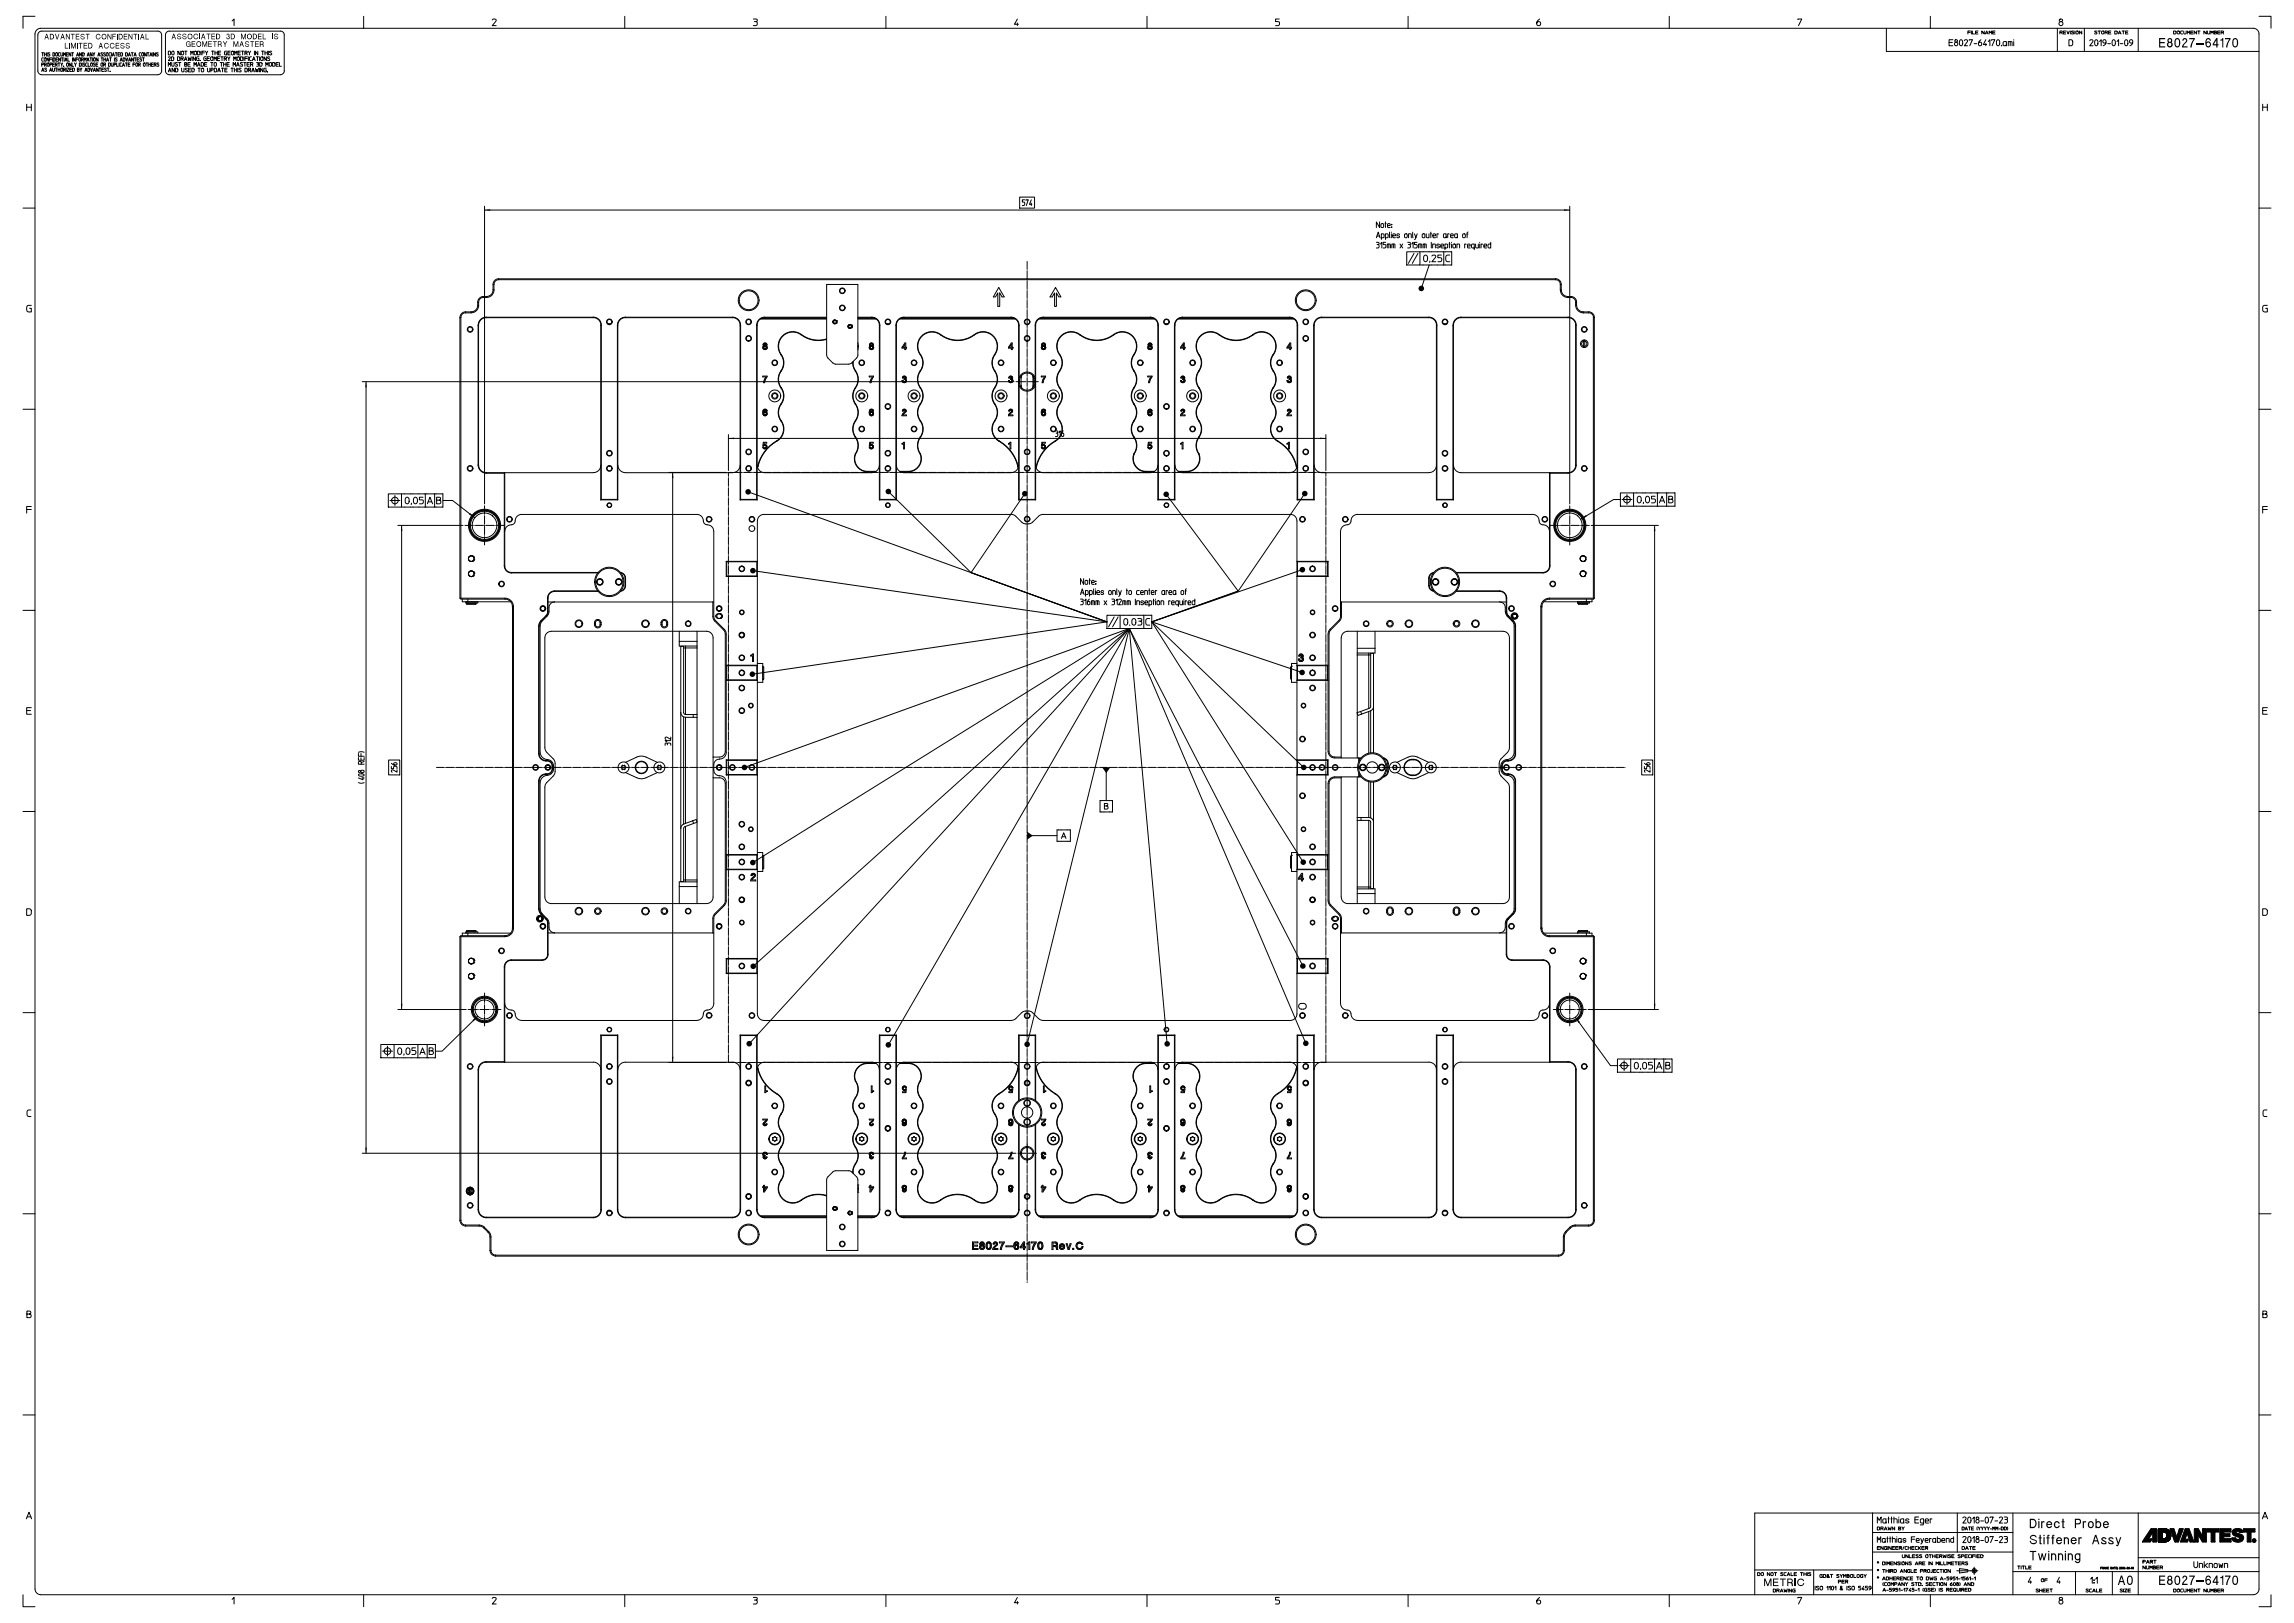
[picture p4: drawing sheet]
<svg xmlns="http://www.w3.org/2000/svg" width="1189mm" height="841mm" viewBox="0 0 1189 841" stroke-linecap="round" stroke-linejoin="round" font-family="sans-serif">
<g fill="none" stroke="#000" stroke-width=".52">
<path d="M18 8h-6v7M19 15h2h1147h2l1 3v806l-1 1-2 1h-1147h-2l-1-3v-806zM20 18v19l1 2h61l1-1 1-1v-19M22 16l-2 1v1M22 16h60M61 18v2M72 18v2M82 16l1 1 1 1M86 18v19l1 2h58l2-1v-1v-19M88 16l-2 1v1M88 16h57M103 17v3"/>
<path d="M120 11l1-1v3M141 17v3M145 16l2 1v1M188 8v7M255 10a1 1 0 0 1 1 0 1 1 0 0 1 1 1l-2 2h2M324 8v7M390 10h2v1a1.1 1.1 0 0 1 1 1 1.1 1.1 0 0 1-1 1h-2M391 11h1M459 8v7M527 10l-1 3h2M527 12v1M595 8v7"/>
<path d="M663 10h-2v1h1a1.1 1.1 0 0 1 1 1 1.1 1.1 0 0 1-1 1h-1M730 8v7M798 10l-1 1a1.4 1.4 0 0 0-1 1 1.4 1.4 0 0 0 2 1 1.1 1.1 0 0 0 0-2 1.1 1.1 0 0 0-1 1M865 8v7M932 10h2l-2 3M978 15v12h193M1001 8v7M1020 17h1M1021 16h-1v2M1022 16v2M1022 16v2h1M1024 17h1"/>
<path d="M1025 16h-1v2h1M1028 16v2l-1-2v2M1029 18l1-2v2M1029 17h1M1031 18v-2l1 1v-1v2M1033 17h1M1034 16h-1v2h1M1066 15v12M1068 17v1M1068 11a1.1 1.1 0 0 0-1 2 1.1 1.1 0 0 0 2 0 1.1 1.1 0 0 0-1-2M1068 17v-1h1l-1 1 1 1M1069 17h2"/>
<path d="M1071 16h-2v2h2M1071 16l1 2 1-2M1073 16v2M1075 16h-1l1 2-1-1M1075 16v2M1076 16h1v2l-1-1zM1079 16v2l-1-2v2M1080 15v12M1087 16h-1l1 2-1-1M1087 16h1v2M1088 16h1M1089 16h1v1l-1 1z"/>
<path d="M1091 17v1M1092 17h-1v-1h1v1v1M1093 17h1M1094 16h-1v2h1M1096 16h1v2h-1zM1098 18l1-2v2M1098 17h1M1100 16h1v2M1101 16h.1M1102 17h1M1103 16h-1v2h1M1108 15v12"/>
<path d="M1127 16h1v2h-1zM1129 16h1l-1 2v-1zM1131 16l-1 1 1 1M1132 16v2l1-1v-1M1134 18v-2v1l1-1v2M1135 17h2M1137 16h-2v2h2M1139 16v2l-2-2v2M1139 16h1v2M1140 16h.1M1144 16v2l-2-2v2M1144 16l1 2v-1v-1"/>
<path d="M1146 18v-2l1 1v-1v2M1148 17h1v1h-1v-2h1l-1 1M1149 17h2M1151 16h-2v2h2M1151 17v1M1152 17h-1v-1h1v1v1M1171 8h6v7M22 27v2M22 33h1h-1v1M22 37v-2l1 2M22 36h1M22 27h1"/>
<path d="M22 30v2M23 27v2M23 28h1M23 33v1M23 30h1l-1 2v-1zM24 33h-1h1v1M24 27v2M24 35l-1 1 1 1h-1M25 33v1h-1zM25 30v2l-1-2v2M26 37v-2l1 2M26 31h1"/>
<path d="M26 27l-1 1 1 1h-1M26 33h1h-1v1M26 36h1M27 30h-1v2M27 30v2M27 35l1 2v-2M27 33h1M27 27l1 1v1h-1zM28 30h1l-1 2zM28 33h-1v1h1M29 35v2M29 33v1"/>
<path d="M29 31h1M29 27l1 1-1 1zM29 35h1M29 33h1v1M30 30h-1v2h1M30 33h1v1M30 35v2M30 36h1M31 33h.1M31 27l-1 1v1h1M31 35v2M31 30v2l-1-2v2"/>
<path d="M32 27v2v-2M32 33v1M32 35v1v1zM32 30v2M32 30h1M32 33h.1M33 29v-2v1l1-1v2M33 34h.1M33 36v1M33 30v2M33 36v-1h1v2M34 32v-2l1 2"/>
<path d="M34 31h1M34 28h1M34 35v2M35 33v1zM35 35h1l-1 2h1M35 30v2h1M35 27h-1v2h1M36 22v3M36 36h1M37 27v2l-1-2v2M37 33v1l-1-1v1M37 27h1v2"/>
<path d="M37 35h-1v2h1M37 33v1h1M38 35l1 1-1 1zM38 30v2M38 27h.1M39 33v1M39 30v2l-1-2v2M39 31h1M40 33h-1M40 29v-2l1 2M40 29h1M40 22v3"/>
<path d="M40 36h1v1h-1v-2h1v1M40 30h-1v2M41 30h1l-1 2v-1zM41 33h1v1h-1zM41 35l1 2M42 27v2l-1-2v2M42 31v1M42 35v1M43 33v1M43 27l1 1-1 1zM43 31h-1v-1h1v2M44 32v-2v1l1-1v2"/>
<path d="M44 33h-1l1 1h-1M44 37l1-2v2M44 36h1M45 32l1-2v2M45 29l1-2v2M45 33h-1l1 1M45 31h1M45 29h1M46 35v1v1zM46 33v1M47 30v2M47 35v2l1-2"/>
<path d="M47 33h1v1h-1zM47 30h1M48 27v2l-1-2v2M48 30v2M48 27l1 2M48 37l1-2v2M49 36h.1M49 30v2l-1-1zM49 27v1M49 33h-1l1 1h-1M50 33h1M51 29v-2l1 2"/>
<path d="M51 33h-1v1h1M51 30v2l-1-2v2M51 29h1M51 35v2l-1-2v2M51 35h1v2M52 35h.1M52 30h1v2M52 33h1v1h-1zM53 36h1M53 30h.1M53 27l-1 1 1 1h-1M54 33v1"/>
<path d="M54 35h-1v2h1M54 30v2M54 31h1M54 33h1v1M55 27l-1 1 1 1h-1M55 30v2M55 35l-1 1 1 1h-1M55 32l1-2v2M55 27l1 1v1h-1zM55 31h1M56 35v2M56 35h1"/>
<path d="M56 33h1v1h-1zM57 30v2M57 37h.1M57 30h1M57 27l-1 1 1 1M58 33v1h1v-1M58 27v2M58 29l1-2v2M58 29h1M59 33h1h-1v1M59 30v2M60 27v2"/>
<path d="M60 27h1M60 33v1h1M61 30h-1l1 2-1-1M61 28h1M62 33v1M62 27h-1v2h1M62 32l1-2v2M62 31h1M63 27v1v1zM63 33h-1v1h1M63 34l1-1 1 1M64 34h.1"/>
<path d="M64 30h1l-1 2zM65 33v1M65 27l1 1v1h-1zM65 30l1 2v-2M65 33h1M66 33h1M66 29l1-2 1 2M67 32v-2l1 2M67 29h.1M67 31h1M67 33h-1v1h1M68 27h1v2"/>
<path d="M69 27h.1M69 33h1M69 30v2l-1-2v2M69 29l1-2 1 2M70 30v2M70 29h.1M70 33h-1v1M70 30h1M71 33v1h-1zM71 31h1M72 33v1M72 30h-1v2h1"/>
<path d="M72 33h1v1M73 27l-1 1v1h1M73 30h-1l1 2-1-1M74 27v1v1h-1zM74 30v2M74 30h1M74 33h1v1h-1zM76 33v1M76 27v2l-1-2v2M76 33h1M76 27h1v2M77 27h.1"/>
<path d="M77 33v1M77 33h1M78 29v-2l1 2M78 29h1M78 33v1M79 33h.1M79 27v2M80 33h-1v1h1M80 33v1M81 33h-1h1v1M81 27v2l-1-2v2M82 27l-1 1 1 1h-1"/>
<path d="M82 33h-1l1 1h-1M87 27h1v1h-1zM87 30h1l-1 1h1M87 34v-2l1 1v-1v2M87 37l1-2 1 2M87 37h1M89 29l1 1v1h-1zM89 32v2h1v-2M89 27h1v1h-1zM90 35v2l-1-2v2M91 35l1 1v1h-1zM92 33h-1l1 1h-1"/>
<path d="M92 29l1 1v1h-1zM93 32v2M93 32h1M93 27v1l-1-1v1M94 30v1M94 35l1 2v-2M94 27h1v1h-1zM94 30v-1l1 1h-1l1 1M96 31v-2l1 2M96 27v1M96 33h1l-1 1v-2l1 1h-1M96 31h1"/>
<path d="M96 27h1M97 36h-1l1 1h-1M97 33h1M97 29l1 2v-1l1 1v-2M98 36h1M99 32h-2v2h2M99 28v-1v1l1-1v1M99 35h-1v2h1M99 35l2 1-1 1h-1zM100 29v2M101 34v-2v1l1-1v2M101 27h1v1h-1z"/>
<path d="M101 29v2l-1-2v2M102 34l1-2 1 2M102 27h2l-1 1h-1zM103 34h1M103 35v2M103 29l-1 1v1h1v-1M103 35h1M104 31h.1M104 27v1M104 32l1 1v1h-1zM105 35l1 1-1 1h-1zM105 27h1"/>
<path d="M106 27h-1v1M106 33h1M106 27l1 1M107 29l-1 1v1h1l-1-1M107 32h-1v2h1M107 30h1M108 35v2h1v-2M108 27h-1M109 29h-2v2h2M109 32h1v2M109 36h1v-1h-1v2M109 30h1v1h-1z"/>
<path d="M110 27v1M110 32h.1M110 27h1M111 31v-2l1 2v-2v2M111 35l1 1v1h-1zM111 32l1 1v1h-1zM111 27v1M111 27h2M113 27v1M113 30h1M113 37l1-2v2M113 37h1"/>
<path d="M113 27h1M114 29h-1v2h1M114 32h1v2M114 27h-1v1h1M114 29h1v2M115 35v2M115 32h.1M115 29h1M115 35h1M116 32v2M116 33h1M116 30v1"/>
<path d="M117 36h1M117 30h-1v-1l1 1v1M117 32v2M118 27h-2v1h2v-1h-1M118 33h1M118 35h-1v2h1M118 29l1 2M118 27h1M119 32h-1v2h1M119 29v1M119 27h-1v1h1M120 35v2"/>
<path d="M120 27h1v1h-1zM120 35h1M121 34v-2v1l1-1v2M121 31v-2l1 2v-2v2M121 35v2M121 36h2M122 28v-1v1l1-1v1M123 34v-2l1 2M123 35v2M123 34h1M123 30h1v1h-1zM123 27h1"/>
<path d="M125 27h-2v1h2M125 29l1 1v1h-1zM125 36h-1l1 1h-1M125 27h1v1M126 33h-1l1 1h-1M126 27h.1M126 32h1v2M126 29v2M127 35l1 1v1h-1zM127 27v1M127 32h1M127 30h1"/>
<path d="M128 27h-1h1v1M128 33h1M128 29h-1v2M129 27v1M129 36v1M129 29v2M129 32h-1v2h1M129 36v-1l1 1h-1l1 1M130 33v1M130 27h-1M130 29l-1 1v1h1M130 37l1-2 1 2"/>
<path d="M131 33h-1v-1l1 1v1M131 37h1M131 31l1-2v2M131 31h1M132 27v1M132 35l1 2v-1l1 1v-2M133 29v2M133 32l1 1v1h-1M133 33h1M133 29h1M134 27v1l-2-1v1M135 35v2"/>
<path d="M135 29v2M135 32l1 1-1 1zM135 30h1v1h-1zM136 27v1M136 27h1M136 35v2l-1-2v2M137 27v1M137 27h2M138 34v-2v1l1-1v2M138 35l-1 1v1h1v-1M138 29v2l-1-2v2M139 37h.1"/>
<path d="M139 27v1M140 30h-1l1 1h-1M140 32l1 1-1 1zM141 27h-1l1 1h-1M141 32l1 1v1h-1zM143 33h1M144 32h-1v2h1M145 32v2h1M1010 22h2M1012 21h-2v3h2M1014 22a1 1 0 0 0-1 1 1 1 0 0 0 2 0 1 1 0 0 0-1-1M1016 21a1.8 1.8 0 0 1 0 3 1.6 1.6 0 0 1 0-3z"/>
<path d="M1018 21a.8 .8 0 0 1 1 0 .8 .8 0 0 1 1 1l-2 2h2M1021 21h1l-1 3M1023 23h2M1027 21a2 2 0 0 0-1 3 .9 .9 0 0 0 1-1 .9 .9 0 0 0 0-1 1.1 1.1 0 0 0-2 1M1029 21l-1 2h2M1029 22v2M1031 22v-1v3M1032 21h2l-1 3M1035 21h1a1.8 1.8 0 0 1 0 3 1.6 1.6 0 0 1-1-3zM1038 24h.1M1037 24h.1M1040 23l-1 1-1-1v-1h2v2"/>
<path d="M1041 24v-2h2v2M1042 22v2M1044 21h.1M1044 22v2M1072 21h2v3h-2zM1083 21a.8 .8 0 0 1 1 0 .8 .8 0 0 1 1 1l-2 2h2M1086 21a1.8 1.8 0 0 1 1 3 1.7 1.7 0 0 1-1-3zM1088 22l1-1v3M1092 22h-2a.9 .9 0 0 1 0-1 1 1 0 0 1 2 0l-1 2-1 1M1092 23h2M1095 21a1.8 1.8 0 0 1 1 3 1.6 1.6 0 0 1-1-3zM1097 22l1-1v3"/>
<path d="M1099 23h1M1101 21h1a1.8 1.8 0 0 1 0 3 1.6 1.6 0 0 1-1-3zM1105 22h-1a.9 .9 0 0 1 0-1 .9 .9 0 0 1 1 0v2l-1 1M14 54v3M14 56h2M16 54v3M1173 54v3M1173 56h2M1175 54v3M12 108h6M251 109h563M251 107v154"/>
<path d="M528 102h8v6h-8zM531 104h-1v1h1v1h-1M532 104h1l-1 2M535 104l-1 2h1M535 105v1M715 115v3l-2-3v3M716 116h1v2h-1zM718 116h.1M718 115v3M719 117h2a.7 .7 0 0 0-1-1 .7 .7 0 0 0-1 0v2h2M721 118h.1M721 116h.1"/>
<path d="M814 107v154M1171 108h6M713 123l1-3 1 3M713 126h2l-1 1 1 1h-2M714 122h1M714 127h.1M716 126v2M716 123h1v-2h-1v3M718 123h1v-2h-1v3M718 126h-1v1h1v1h-1M719 128v-2l2 1v1M720 126v2"/>
<path d="M720 120v3M721 120h.1M721 121v2M721 128v-2l2 1v1M722 122h1a.7 .7 0 0 0 0-1 .7 .7 0 0 0-1 1v1h1M722 126v2M725 122l-1-1v1l1 1h-1M726 126l1 2M727 126l-1 2M728 121h1v2h-1zM729 130h7v7h-7zM730 126h1v1v1h-1"/>
<path d="M730 127h1M730 123v-2h1v2M732 126v2M732 120v3M733 131l-3 5M733 121l1 2 1-2M734 123l-1 1M734 126h-1v1h2l-1 1h-1M735 131l-3 5M735 128v-2l2 1v1M736 130h16v7h-16M736 126v2"/>
<path d="M737 121h2l-1 2h-1zM738 128v-2l1 1v1M738 133a1 1 0 0 1 1-1 1 1 0 0 1 1 1v1a1.1 1.1 0 0 1-1 2 1.1 1.1 0 0 1-1-2zM738 126v2M739 121l1 2h1v-2M741 137l-4 12M741 135v1M741 121h1M742 120v3M742 126v2M742 133a1 1 0 0 1 1-1 1 1 0 0 1 1 1l-2 3h2M743 128v-2l1 1v1"/>
<path d="M743 122h1a.7 .7 0 0 0 0-1 .7 .7 0 0 0-1 1v1h1M746 121h-1v2M746 127h-1l1 1h-1M747 127h1h-1v1h1M747 132h-2v2h2a1.1 1.1 0 0 1 0 1 1.1 1.1 0 0 1 0 1h-2M748 130v7M749 128h1v-1l-1-1v3M750 123h-2v-2h2v2M751 126h1M751 121h-1v2M751 126v2M751 132h-1l-1 1 1 2 1 1"/>
<path d="M752 122h1a.7 .7 0 0 0 0-1 .7 .7 0 0 0-1 1v1h1M752 126h.1M752 126v2M753 127h1v1h-1zM755 128v-2l1 1 1 1M755 123h-1v-2h1v2M758 121h1v2h-1zM760 127l-1-1v2M760 121h1M761 127h1a.7 .7 0 0 0 0-1 .7 .7 0 0 0-1 1v1h1M761 120l-1 3M764 128h-1v-1l1-1v3"/>
<path d="M765 126v2h1v-2M767 126h.1M767 126v2M768 127v-1v2M769 127h2a.7 .7 0 0 0-1-1 .7 .7 0 0 0-1 1v1h2M773 126v2h-1l-1-1 2-1M16 158h-2v1v2l2 1v-2h-1M248 158a3 3 0 0 1-4 4M248 157v1M248 158a4 4 0 0 1-4 4M251 154h-2l-1 3M251 154l-2 1-1 2"/>
<path d="M251 154h1h-1M251 154h.1M256 150a3 3 0 0 1-4 4M256 147h.1M256 150h.1M256 147v3M256 150a4 4 0 0 1-4 4M258 145l-1 1-1 1M258 144l-1 1-1 2M258 145h548M258 144h548M258 144v1"/>
<path d="M518 149l2 5h-1l-1-2v7h-1v-7l-1 2h-1zM547 149l3 5h-1l-1-2v7h-1v-7l-2 2h-1zM806 144l2 1 1 2M806 145l2 1 1 1M806 144v1M809 147h.1M809 150h.1M809 147v3M809 150a4 4 0 0 0 4 4M809 150a3 3 0 0 0 4 4M813 154h1M813 154h.1"/>
<path d="M814 154h.1M814 154l2 1 1 2M817 157v1M817 157h.1M817 158h.1M817 158a4 4 0 0 0 4 4M817 158a3 3 0 0 0 4 4M1175 158h-2v1v2l2 1v-2h-1M238 165l1 145M238 165h1v145M241 162l-1 1-1 2M241 162h-2l-1 3"/>
<path d="M241 162h3M252 164h55l-55 1M252 164v1M252 164a4 4 0 0 0-4 4M252 165a4 4 0 0 0-4 3M308 164a4 4 0 0 1 4 4M308 165a4 4 0 0 1 3 3M315 168h2M324 164a4 4 0 0 0-4 4M324 165a4 4 0 0 0-4 3M324 164v1M324 165h56"/>
<path d="M324 164h56M380 165a4 4 0 0 1 4 3M380 164a4 4 0 0 1 4 4M380 164v1M394 165h34M396 179a.9 .9 0 0 1 1-1 .9 .9 0 0 1 0 1M396 179h.1M396 179a1.1 1.1 0 0 0 0 2 1.1 1.1 0 0 0 1 0 1.1 1.1 0 0 0 0-2M396 178v1M396 178l1 1M396 178h.1M396 164a4 4 0 0 0-4 4"/>
<path d="M396 165a4 4 0 0 0-4 3M396 164v1M396 165h32M396 164h32M397 179h-1M397 179h.1M415 174a7 7 0 0 0-9 0 7 7 0 0 0-1 10M415 174a15 15 0 0 0 13 2M415 173a8 8 0 0 0-9 1 8 8 0 0 0-1 10M415 173a15 15 0 0 0 13 3M415 173v1M432 167h.1"/>
<path d="M432 167v1M432 168h.1M433 168h.1M433 166h.1M433 167v1M434 167h.1M440 170h.1M440 168h.1M441 169h.1M445 165h9M445 178v3M445 179v1"/>
<path d="M445 165h7M445 164h7M451 179a.9 .9 0 0 1 1-1 .9 .9 0 0 1 0 1M451 179h.1M451 179a1.1 1.1 0 0 0 0 2 1.1 1.1 0 0 0 1 0 1.1 1.1 0 0 0 0-2M451 178v1M451 179h1M451 178h1M451 178h.1M452 165a4 4 0 0 1 4 3M452 164a4 4 0 0 1 4 4M452 164v1"/>
<path d="M452 178h.1M452 178v1M452 179h.1M459 168h2M466 165h60M469 164a4 4 0 0 0-5 4M469 165a4 4 0 0 0-4 3M469 164v1M469 165h55M469 164h55M469 178v2h1l-1 1v-1h-1zM469 178v2h-1z"/>
<path d="M487 174a7 7 0 0 0-9 0 7 7 0 0 0-1 10M487 174a15 15 0 0 0 18 0M488 173a8 8 0 0 0-10 1 8 8 0 0 0-1 10M488 173a15 15 0 0 0 17 0M488 173l-1 1M505 173v1M505 173a8 8 0 0 1 10 1 8 8 0 0 1 1 10M505 174a7 7 0 0 1 10 0 7 7 0 0 1 1 10M524 164a4 4 0 0 1 4 4M524 165a4 4 0 0 1 4 3M524 164v1M524 178h1v2v1h-1v-1h-1z"/>
<path d="M524 178v2h-1zM538 165h60M540 179a.9 .9 0 0 1 1-1 .9 .9 0 0 1 1 1M540 179h.1M540 179a1.1 1.1 0 0 0 0 2 1.1 1.1 0 0 0 2 0 1.1 1.1 0 0 0 0-2M540 179h1M541 164a4 4 0 0 0-4 4M541 165a4 4 0 0 0-4 3M541 164v1M541 165h55M541 164h55M541 178l-1 1"/>
<path d="M541 178h.1M541 178v1M541 179h.1M542 179h.1M560 174a15 15 0 0 0 17 0M560 174a7 7 0 0 0-10 0 7 7 0 0 0-1 10M560 173a7 7 0 0 0-10 1 7 7 0 0 0-1 10M560 173a15 15 0 0 0 17 0M560 173v1M577 173a8 8 0 0 1 10 1 8 8 0 0 1 1 10M577 173v1M577 174a7 7 0 0 1 10 0 7 7 0 0 1 1 10"/>
<path d="M595 178h1a2 2 0 0 1 1 3h-1a1 1 0 0 1-1-1 1 1 0 0 1 0-1zM596 179h.1M596 165a4 4 0 0 1 4 3M596 164a4 4 0 0 1 4 4M596 164v1M596 178v1M596 178h.1M596 178l1 1M597 179h-1M597 179h.1M604 168h1M611 165h60"/>
<path d="M613 164a4 4 0 0 0-4 4M613 165a4 4 0 0 0-4 3M613 178h1v2v1l-1-1h-1zM613 178v2h-1zM632 174a7 7 0 0 0-10 0 7 7 0 0 0-1 10M632 174a15 15 0 0 0 17 0M632 173v1M632 173a15 15 0 0 0 17 0M632 173a8 8 0 0 0-10 1 8 8 0 0 0-1 10M649 173v1M649 173a8 8 0 0 1 10 1 8 8 0 0 1 1 10M649 174a7 7 0 0 1 10 0 7 7 0 0 1 1 10"/>
<path d="M668 164v1M668 164h-55l55 1M668 165a4 4 0 0 1 4 3M668 164a4 4 0 0 1 5 4M669 178v2v1v-1h-2zM669 178v2h-1zM685 164v1M685 165h56M685 164h56M685 164a4 4 0 0 0-4 4M685 165a4 4 0 0 0-4 3M741 164v1"/>
<path d="M741 164a4 4 0 0 1 4 4M741 165a4 4 0 0 1 4 3M748 168h2M757 164v1M757 165h56M757 164h56M757 164a4 4 0 0 0-4 4M757 165a4 4 0 0 0-4 3M813 164v1M813 165a4 4 0 0 1 4 3M813 164a4 4 0 0 1 4 4M817 169v72z"/>
<path d="M821 162h2M821 176v4v-4M821 177a1.4 1.4 0 0 0-1 1 1.4 1.4 0 0 0 1 1M821 176h.1M821 177a1.4 1.4 0 0 1 2 1 1.4 1.4 0 0 1-2 1M823 162l3 1v2M823 162l2 1 1 2M826 165v145M826 165h.1M826 165v145h-23M188 198h338M190 198v400"/>
<path d="M395 195h3l-2 3 1-3h-2zM405 192a8 8 0 0 0 0 9M405 192h.1M405 184a7 7 0 0 1 0 8M405 184h.1M405 184a9 9 0 0 1-1 10 9 9 0 0 0 2 9 9 9 0 0 1-2 8 10 10 0 0 0 2 9 7 7 0 0 1-3 9M429 186l3 2 1 1M429 185l-1-1v-37h17v37l-1 1M433 189h7M442 187v3l1 2M443 192a7 7 0 0 1 0 9M443 192h.1"/>
<path d="M443 192a8 8 0 0 1 0 9M444 186l-3 2-1 1M451 195h2l-2 3 1-3h-1zM468 195v1v-1h1v1M468 195h1M468 195h.1M469 196v1M469 195h.1M469 195v1M469 196h.1M469 197v1M469 197h.1"/>
<path d="M469 196a1.1 1.1 0 0 1 0 2 1.1 1.1 0 0 1-1-1l1 1M477 192a8 8 0 0 0 0 9M477 192h.1M477 184a7 7 0 0 1 0 8M477 192a7 7 0 0 0 0 9M477 184h.1M515 192a7 7 0 0 1 0 9h1M516 184a7 7 0 0 0 0 8M516 192a8 8 0 0 1 0 9M516 192h-1M523 197h.1M523 197l1 1"/>
<path d="M523 196v-1h1l1 1M523 196h.1M524 196v1h1l-1 1M524 195l-1 1M524 195h.1M524 196h.1M524 195v1M525 196a1.1 1.1 0 0 1-1 2 1.1 1.1 0 0 1-1-1M525 196h.1M528 197v3M528 197h.1M528 198h.1"/>
<path d="M528 196v1M528 196a4 4 0 0 1 4-3 4 4 0 0 1 5 3M528 200a4 4 0 0 0 4 3 4 4 0 0 0 5-3M528 196v-27v90M528 200v59M528 197a4 4 0 0 1 4-4 4 4 0 0 1 4 4M528 198a4 4 0 0 0 4 4 4 4 0 0 0 4-4M528 197v1M529 200v1M529 196v5M529 195v1M530 195h-1"/>
<path d="M530 194l-1 1M535 194v1M535 195l1 1M536 196l-1 5 1-1M536 197h1M536 198h1M536 197v1M537 196v1M537 196v-27v90M537 200v59M537 197v3M540 195h2l-1 3h-1l1-3h-1z"/>
<path d="M549 184a7 7 0 0 1 0 8M549 192a7 7 0 0 0 0 9M588 184a8 8 0 0 0 1 10v4l-1 3M588 184a7 7 0 0 0 0 8M588 192a8 8 0 0 1 0 9M588 192h.1M595 195h2l-1 3h-1l2-3h-2zM612 197h.1M612 197h2M613 196h-1v-1h1h1v1M613 196h.1M613 196v1h1"/>
<path d="M613 195v1M613 195h.1M613 195l1 1M614 196h.1M614 196h-1M614 197h.1M614 196a1.1 1.1 0 0 1-1 2 1.1 1.1 0 0 1-1-1M621 192h.1M621 192a8 8 0 0 0 1 10l1 4-2 3M621 184a7 7 0 0 1 0 8M621 184h.1M621 192a7 7 0 0 0 0 9"/>
<path d="M660 184a8 8 0 0 0 1 10v4l-1 3M660 184a7 7 0 0 0 0 8M660 192h.1M660 192a8 8 0 0 1 0 9M668 197h.1M668 197h1M668 196l1 1M668 195l-1 1 1-1h1v1M668 195h.1M668 195v1M668 196h.1M669 197h.1"/>
<path d="M669 196a1.1 1.1 0 0 1 0 2 1.1 1.1 0 0 1-2-1h1M669 196h.1M12 212h6M396 215h.1M398 213a1.5 1.5 0 0 0-3 0 1.5 1.5 0 0 0 1 2M398 213h.1M398 213l-2-1v2a1.1 1.1 0 0 1 1 0 1.1 1.1 0 0 1 0 1 1.1 1.1 0 0 1-1 0M405 209a8 8 0 0 0 0 9M405 209h.1M405 218a7 7 0 0 1-2 11M405 201a7 7 0 0 1 0 8M405 218h.1"/>
<path d="M405 201h.1M443 209a7 7 0 0 1 0 9M443 218h.1M443 201h.1M443 218a7 7 0 0 0 0 9M443 201a7 7 0 0 0 0 8M443 209h.1M443 218a7 7 0 0 0 0 8M443 209a8 8 0 0 1 0 9M451 215h.1M453 213h.1M453 213l-1-1-1 2a1.1 1.1 0 0 1 1 0 1.1 1.1 0 0 1 1 1 1.1 1.1 0 0 1-2 0"/>
<path d="M453 213a1.3 1.3 0 0 0-2-1 1.3 1.3 0 0 0 0 2v1M468 213a1 1 0 0 1 1-1 1 1 0 0 1 1 1 1 1 0 0 1-1 1l-1 1h2h-2l1-2M468 213h1M468 213h.1M469 213h.1M477 209a8 8 0 0 0 0 9M477 209h.1M477 201a7 7 0 0 1 0 8M477 218a7 7 0 0 1 0 8M477 218a7 7 0 0 1 0 9M477 209a7 7 0 0 0 0 9M477 218h.1"/>
<path d="M477 201h.1M516 218a7 7 0 0 0 2 11M516 201a7 7 0 0 0 0 8M516 209h-1a7 7 0 0 1 0 9h1M516 209a8 8 0 0 1 0 9M523 213a1 1 0 0 1 1-1 1 1 0 0 1 1 1 1 1 0 0 1-1 1l-1 1h2h-2l1-2M523 213h1M523 213h.1M524 213h.1M529 201h1M540 215h.1M540 215h2"/>
<path d="M542 215h.1M542 213h.1M542 213l-1-1-1 2 1-1 1 1v1M542 213a1.4 1.4 0 0 0-2 0 1.4 1.4 0 0 0 0 2M549 218a8 8 0 0 1-2 11M549 201a7 7 0 0 1 0 8M549 218a7 7 0 0 1-2 11M549 209a7 7 0 0 0 0 9M588 209a7 7 0 0 1 0 9M588 218h.1M588 201h.1M588 201a7 7 0 0 0 0 8"/>
<path d="M588 218a7 7 0 0 0 0 9M588 218a7 7 0 0 0 0 8M588 209a8 8 0 0 1 0 9M588 209h.1M597 215h.1M597 213a1.5 1.5 0 0 0-2 0 1.5 1.5 0 0 0 1 2h1M597 213h.1M597 213l-1-1-1 2 2-1v1v1M613 213h-1a1 1 0 0 1 1-1 1 1 0 0 1 1 1 1 1 0 0 1-1 1l-1 1h2h-2l2-2M613 213h1M613 213h.1M614 213h.1"/>
<path d="M621 209h.1M621 209a8 8 0 0 0 1 11 9 9 0 0 1-2 9v3l1 3M621 218a7 7 0 0 1 0 9M621 201a7 7 0 0 1 0 8M621 218h.1M621 201h.1M621 209a7 7 0 0 0 0 9M660 218h.1M660 201h.1M660 218a7 7 0 0 0 2 11M660 209a7 7 0 0 1 0 9M660 201a7 7 0 0 0 0 8"/>
<path d="M660 209h.1M660 209a8 8 0 0 1 0 9M668 213h-1a1 1 0 0 1 1-1 1 1 0 0 1 1 1 1 1 0 0 1-1 1v1h1h-2l2-2M668 213h.1M668 212v1M668 212h.1M668 212l1 1M669 213h.1M1171 212h6M378 227h309M378 225v19M396 232h.1"/>
<path d="M397 231h.1M397 231a.7 .7 0 0 1 0 1 .7 .7 0 0 1-1 0M397 231h-1v-1h1v-1h-1l-1 2h2M397 231v1h-1M403 228a21 21 0 0 0-10 13M403 229h.1M403 229a21 21 0 0 0-10 12M443 235a7 7 0 0 0 7 9M443 227a7 7 0 0 1 0 8M443 235h.1M443 226v1M443 226a8 8 0 0 1 0 9"/>
<path d="M451 232h.1M451 232h1M452 231h.1M452 231a.7 .7 0 0 1 0 1 .7 .7 0 0 1-1 0M452 232h.1M453 231h-2v-1h2v-1h-2v2h1M453 231h.1M453 231l-1 1M468 230l1-1v4h-1v-3zM468 230h.1M477 235a7 7 0 0 1-6 9M477 226a8 8 0 0 0 0 9"/>
<path d="M477 226v1M477 227a7 7 0 0 0 0 8M477 235h.1M518 229a21 21 0 0 1 9 12M518 228a21 21 0 0 1 10 13M518 229h.1M523 230l1-1v4v-3zM523 230h.1M540 231h1M540 231h.1M541 231h.1M541 231v1h-1h1"/>
<path d="M541 232h.1M542 231h-2v-1h2v-1h-2v2M542 231h.1M542 231l-1 1M547 228a21 21 0 0 0-10 13M547 229a21 21 0 0 0-10 12M547 223l1 1v2h-1M547 224h1M549 224l1-1v3M551 223l-1 2a.7 .7 0 0 0 1 1 .6 .6 0 0 0 0-1 .6 .6 0 0 0-1 0M588 227a7 7 0 0 1 0 8M588 235h.1"/>
<path d="M588 235a7 7 0 0 0 6 9M588 226a8 8 0 0 1 0 9M588 226v1M595 231v-2h2v1h-1l-1 1h2v1M595 231h1a.7 .7 0 0 1 1 0 .7 .7 0 0 1-1 1 .7 .7 0 0 1-1 0h2M595 231h.1M597 232h.1M612 230l1-1v4v-3zM612 230h.1M621 226v1M621 235a7 7 0 0 1-6 9M621 227a7 7 0 0 0 0 8"/>
<path d="M662 229a21 21 0 0 1 10 12M662 228a21 21 0 0 1 10 13M662 229h.1M667 230l1-1v4v-3zM687 225v19M201 256h7v7h-7zM202 259h5M205 257v5M208 256h22v7h-22M210 258a1 1 0 0 1 2 0 1 1 0 0 1 0 1v1a1.1 1.1 0 0 1-1 1 1.1 1.1 0 0 1-1-1zM215 258a1 1 0 0 1 1 0 1 1 0 0 1 0 1v1a1.1 1.1 0 0 1-1 1 1.1 1.1 0 0 1-1-1zM219 258h-2v1h2a1.1 1.1 0 0 1 0 1 1.1 1.1 0 0 1 0 1h-2"/>
<path d="M220 256v7M225 256v7M226 259h2a1 1 0 0 1 1 1 1 1 0 0 1-1 1h-2v-3h2v1M230 259h5l11 9M248 241v-72v72M248 241h.1M248 241a4 4 0 0 0 4 4M252 245h10l-1 48M252 245h.1M252 245h9M307 245h-45v48M311 259h9"/>
<path d="M311 241a4 4 0 0 1-3 4M312 259h8M312 259l-1-90v90M312 259h-1M320 259v-90v90M320 241a4 4 0 0 0 4 4h56a4 4 0 0 0 4-4M347 245h30M349 245v306M384 259h8M384 259v-90v90M384 259h.1M388 255l186 67"/>
<path d="M392 259v-90v90M392 241a4 4 0 0 0 4 4h56a4 4 0 0 0 4-4M393 242h.1M393 241h.1M393 241v1M450 244h.1M450 244h4M456 259h9M456 259h8M456 259v-90v90M456 259h.1M460 255l43 42 71 25"/>
<path d="M464 259l1-90v90M464 259h1M465 241a4 4 0 0 0 4 4h55a4 4 0 0 0 4-4M466 244h5M467 244h4M471 244h.1M527 241l1 1M528 241v1M528 241h-1M528 242h.1M528 259h9M528 259h.1"/>
<path d="M531 256l-28 41 71 25M537 259h.1M537 241a4 4 0 0 0 4 4h55a4 4 0 0 0 4-4M537 241h.1M537 241v1M594 244h.1M594 244h4M600 259h9M600 259v-90v90M600 259h.1M604 256l38 50-45 16M609 259v-90v90"/>
<path d="M609 259h.1M609 241a4 4 0 0 0 4 4M611 244h4M615 244h.1M672 241v1M672 241h.1M672 242h.1M672 259h9M672 241a4 4 0 0 1-4 4h-55M673 259l-1-90v90M676 256l-34 50-45 16M681 259h-9"/>
<path d="M681 259v-90v90M681 259h.1M681 241a4 4 0 0 0 4 4h56a4 4 0 0 0 4-4M745 259h8M745 259v-90v90M745 259h.1M753 259v-90v90M753 259h.1M753 241a4 4 0 0 0 4 4h56M803 245v48M803 245h10M813 245h.1"/>
<path d="M817 241a4 4 0 0 1-4 4M840 259h-4l-17 10M840 255h7v7h-7zM841 259h5M843 256v5M847 255h21v7h-21M849 258v-1a1 1 0 0 1 1 0 1 1 0 0 1 1 1v1a1.1 1.1 0 0 1-1 2 1.1 1.1 0 0 1-1-2zM853 257a1 1 0 0 1 1 0 1 1 0 0 1 1 1v1a1.1 1.1 0 0 1-1 2 1.1 1.1 0 0 1-1-2zM858 257h-2v2h1a1.1 1.1 0 0 1 1 1 1.1 1.1 0 0 1-1 1h-1M859 255v7M861 260h1M864 255v7"/>
<path d="M865 259h1a.9 .9 0 0 1 1 1 .9 .9 0 0 1-1 1h-1v-4l2 1-1 1M14 264h2M16 262h-2v4M206 272h34M208 272v251M213 261h.1M222 261l1-3 1 3M222 260h2M243 272h.1M243 272v1M243 273v1M243 271h.1"/>
<path d="M244 274h.1M244 270h-1M244 274v1M244 270h.1M244 275v1M244 269h.1M244 276l1 1M245 277h.1M245 267l-1 2M245 278h1M245 267h.1M246 267h.1"/>
<path d="M246 266h.1M246 278h.1M246 279h1M247 266h.1M247 279h1M247 265v1M248 279v1M248 265h-1M249 280h.1M249 265h-1M249 265h.1M250 280h.1"/>
<path d="M250 264l-1 1M250 264h.1M250 264h1M251 264h1M252 264l1 1M253 265h.1M253 280h-1M254 265h.1M254 280h-1M254 279h.1M255 265h.1M255 279h.1"/>
<path d="M255 265v1M256 266h.1M256 279h-1M256 266l1 1M256 278h.1M257 277v1M257 267v1M257 277h.1M258 268h.1M258 277h.1M258 268v1M258 276h.1"/>
<path d="M258 269h.1M258 269l1 1M259 275h-1M259 270v1M259 274v1M259 271h.1M259 273v1M259 271v1M259 273h.1M259 272h.1M262 275a4 4 0 0 1 4-3l1-1a4 4 0 0 1 3-4h91a4 4 0 0 1 4 4l1 1a4 4 0 0 1 4 3v44l1 2 4 5M524 267h-128a3 3 0 0 0-3 3v21h-17"/>
<path d="M524 267h2l4 4a5 5 0 0 0 5 0l4-4h2h128a3 3 0 0 1 3 3v29M803 275a4 4 0 0 0-4-3l-1-1a4 4 0 0 0-4-4h-90a4 4 0 0 0-4 4l-1 1a4 4 0 0 0-4 3v45l-1 1-5 5M806 272v1M806 273v1M806 271h.1M806 270h.1M806 274v1M806 275l1 1M807 269h-1M807 276v1M807 277h1M807 267v2"/>
<path d="M808 278h.1M808 267h.1M809 278h.1M809 279h.1M809 266h-1M810 279h.1M810 265l-1 1M810 279l1 1M811 280h1M811 265h-1M811 265h1M812 280h.1"/>
<path d="M812 265h.1M812 264v1M813 264h.1M814 264l1 1M815 265h1M815 280h-1M816 265h1M816 280h.1M817 280h-1M817 265h.1M817 279h.1M817 265l1 1"/>
<path d="M818 279h-1M818 266h1M818 279h.1M819 266v1M819 267l1 1M819 277l-1 1M820 268l1 1M820 277h.1M820 276h.1M821 276h-1M821 269h.1M821 276h.1"/>
<path d="M821 269v1M821 275h.1M821 270v1M821 274v1M821 271h.1M821 273v1M821 271v1M821 273h.1M821 272h.1M825 272h35M852 260v1M858 272v251"/>
<path d="M860 261l1-4 2 4M1173 264h2M1175 262h-2v4M243 290h.1M243 297v1M243 289v1M243 297h.1M243 289h.1M243 290v1M243 298h.1M243 290l1 1M243 298l1 1"/>
<path d="M243 296v1M243 296h.1M243 291h1M243 299h1M244 291h.1M244 299h.1M244 288l-1 1M244 288h.1M244 296h-1M244 296h.1M244 288l1 1M244 296h1"/>
<path d="M245 296h.1M245 298l-1 1M245 289h.1M245 296v1M245 289h1M245 296l1 1M246 298h-1M246 298h.1M246 289a1.5 1.5 0 0 1-2 2M246 297v1M246 289h.1M250 280h1"/>
<path d="M252 280h.1M261 293a4 4 0 0 0 4 4M261 293h1M262 293a3 3 0 0 0 3 4M265 297h.1M265 297h45M322 297h.1M322 297l2 1v2M322 297l1 1 1 2M324 300v4v-4M324 300h.1M376 291v8"/>
<path d="M376 299h17M376 291h1M390 296l184 26M392 291h-15v7M392 298l-16 1M392 291l1 8M392 291v7M392 298l1 1M393 299v46h-16M562 300v3l-2-3v3M565 300v3M672 299v103h16"/>
<path d="M672 299h16M672 291v7M672 291h16M672 298v1M672 298h16M675 295l-78 27M688 291v7M688 298v1M688 291v8M688 291h-16M688 291h.1M741 300v4v-4"/>
<path d="M741 300h.1M743 297l-1 1-1 2M743 297l-2 1v2M755 297h45M800 297h.1M803 293a3 3 0 0 1-3 4M803 293h.1M803 293a4 4 0 0 1-3 4M813 280h.1M813 280h1M819 290h.1M819 297v1"/>
<path d="M819 289h.1M819 297h.1M819 289v1M819 298h.1M819 290v1M819 298l1 1M819 290l1 1M820 296h.1M820 288h.1M820 296l-1 1M820 288l-1 1M820 299h.1"/>
<path d="M820 291h.1M821 288h.1M821 296h.1M821 296l1 1M821 288l1 1M822 291h-2M822 298l-2 1M822 298h.1M822 298h-1M822 290l-1 1M822 290h.1M822 289h.1"/>
<path d="M822 296v2M822 289v1M12 316h6M239 310h23M239 310h.1M240 310v2h2v-2M242 312h6h-6zM242 313h5M242 312h23M243 312v1M246 312v1M262 310a4 4 0 0 1 4 4"/>
<path d="M262 310h.1M266 314v1M266 314v167M266 314h.1M283 319l-3 3M283 319h.1M284 319a7 7 0 0 0-4 5M284 317l-1 2M284 310v7M284 310h.1M284 317h.1M284 312h86"/>
<path d="M287 312l-2 1-1 5v1M287 306a4 4 0 0 0-3 4M287 306a3 3 0 0 0-3 4M287 306h23M287 306h.1M310 302h.1M310 301h.1M310 302v1M310 300v1M310 303h.1M310 300h.1M311 303h.1"/>
<path d="M311 300h.1M311 300h1M312 303h-1M312 300v1M312 303h.1M312 301h.1M312 302h.1M319 302h.1M319 301h.1M320 302v1M320 300v1M320 303h.1"/>
<path d="M320 300h.1M320 303h1M321 300h-1M321 300h.1M321 300l1 1M322 306h.1M322 303h-1M322 301h.1M322 302h.1M324 303v2l-2 1M369 312l1 9 5 6 1 2v61l-1 2h-2M371 319v1"/>
<path d="M374 319v1M560 308l1-3 1 3M560 310l1 1v1v1h-1M560 307h2M560 312h1M562 311l1-1v3M563 301h1l-1 2-1-1zM563 308h1v-2h-1v3M564 301h1M565 310a1.8 1.8 0 0 0-1 3h1a.8 .8 0 0 0 0-1 .8 .8 0 0 0-1 0M565 308h1v-2h-1v3M566 313v-2l1 1v1"/>
<path d="M566 302h1v-1h-1v1l1 1M566 311v2M567 305v3M568 305h.1M568 306v2M568 303h.1M568 301h.1M568 313v-2h1l1 2M569 307h1v-1h-1v1l1 1M569 311v2M572 306h-1v1h1v1h-1M572 311l2 2"/>
<path d="M574 311l-2 2M574 319h7v7h-7zM575 306h1v2h-1zM576 310l2 1-1 1v1h-1M577 312h.1M577 308v-2h1v2M577 320l-2 5M578 311l1-1v3M579 305v3M580 320l-3 5M580 306v2l1-2M580 311a.7 .7 0 0 1 1-1 .7 .7 0 0 1 0 1l-1 2h1"/>
<path d="M580 308v1M581 319h16v7h-16M582 313v-2l1 1 1 1M583 311v2M584 306h.1M584 305v3M584 313v-2h2v2M585 311v2M585 306h1v2h-1zM588 310v3M589 313v-2l2 1v1M590 306l-1 1v1h1"/>
<path d="M591 307h2l-1-1h-1v1l2 1M593 312l-1-1-1 1 2 1h-2M593 319v7M593 308v-2h2v2M593 312h2v-1h-1l-1 2h2M595 306h1M596 313h1v-2h-1v3M596 305v3M597 307h1v-1h-1v1l1 1M598 311h.1M598 310v3M599 310v1"/>
<path d="M599 311v2M600 306h-1v2M600 311l1 1v1h-1zM602 313v-2l1 1v1M604 308h-2v-2h2v2M605 306h-1v2M606 307h1v-1h-1v1l1 1M607 311h-1v2M607 312h2l-1-1h-1v2h2M609 308h-1v-2h1l1 2M611 313h-2l1-2h1v3M611 311l1 2h1v-2"/>
<path d="M612 306h1v2h-1zM614 310v1M614 311v2M614 306h1M615 305l-1 3M615 311h-1v2M616 312h1v-1l-1 1v1h1M619 310v3h-1v-1l1-1M695 312h86M695 312v8l-1 2M741 303v2l2 1M743 302h.1"/>
<path d="M743 301h.1M743 306h.1M743 302v1M743 300v1M743 303h.1M743 300h.1M744 303h.1M744 300h.1M744 300h1M745 300v1M745 303h-1M745 301h.1"/>
<path d="M745 302h.1M752 302h1M753 301h-1M753 302v1M753 300v1M753 303h.1M753 300h.1M753 303h1M754 300h-1M754 300h.1M754 303h.1M755 300v1"/>
<path d="M755 306h22M755 303h.1M755 301h.1M755 302h.1M777 312h2l1 2v4l1 1M777 306a4 4 0 0 1 4 4M777 306a3 3 0 0 1 4 4M777 306h.1M781 310v7M781 310h.1M781 317l1 2M781 319l3 3 1 2"/>
<path d="M782 319l2 3M782 319h.1M784 319v1M784 320h.1M784 319h.1M784 318v1M784 318h.1M784 318v2M785 318h.1M785 318h-1M785 318h1M786 318h.1"/>
<path d="M786 319h.1M786 320h.1M786 319v1M799 314v167M799 314h.1M799 314v1M803 310h.1M803 310h23M803 310a4 4 0 0 0-4 4M818 312h6h-6zM818 313h5M819 312v1"/>
<path d="M822 312v1M822 310v2M825 310v2h-25M826 310h.1M1171 316h6M279 324v67M279 324h.1M280 325v65a5 5 0 0 0 5 4l1 1 1 2M280 322l-1 2M280 322h.1M308 324a1.7 1.7 0 0 0 2 1 1.7 1.7 0 0 0 2-1M308 323a1.7 1.7 0 0 1 2-2 1.7 1.7 0 0 1 2 2"/>
<path d="M308 323h1M308 324h1M308 323v1M309 323a1.2 1.2 0 0 1 1-2 1.2 1.2 0 0 1 1 2M309 324a1.2 1.2 0 0 0 1 1 1.2 1.2 0 0 0 1-1M309 323v1M311 323h1M311 324h1M311 323v1M312 323v1M343 323a1.7 1.7 0 0 1 1-2 1.7 1.7 0 0 1 2 2M343 324a1.7 1.7 0 0 0 1 1 1.7 1.7 0 0 0 2-1"/>
<path d="M343 323h.1M343 324h.1M343 323v1M343 324a1.2 1.2 0 0 0 1 1 1.2 1.2 0 0 0 2-1M343 323a1.2 1.2 0 0 1 1-2 1.4 1.4 0 0 1 2 2M346 323h.1M346 324h.1M346 323v1M352 327v8h9M352 332h9M355 335v1h-1M361 336h-6v34h6"/>
<path d="M361 327v99M372 320a1.2 1.2 0 0 1-1-1 1.2 1.2 0 0 1 1-1h1a1.2 1.2 0 0 1 1 1 1.2 1.2 0 0 1-1 1M372 321h1M375 326l1 3v61a4 4 0 0 1-4 4l-2 1v4a4 4 0 0 0 4 3l2 1v2v62v2l-5 5-1 2v44a4 4 0 0 1-4 4l-1 1a4 4 0 0 1-4 4h-91a4 4 0 0 1-3-5h-1a4 4 0 0 1-4-4M389 340l2-1v4h-1v-3zM389 340h.1M574 322l-184 27M583 321a1 1 0 0 1 1 0 1 1 0 0 1 1 1v1a1.1 1.1 0 0 1-2 1 1 1 0 0 1-1-1zM585 326l90 175M585 326l92 215M585 326l20 215M585 326l-53 215"/>
<path d="M585 326l-125 215M585 326l-197 215M585 326l-195 175M585 326l-195 121M585 326l-199 72M586 324h.1M587 321a1 1 0 0 1 1 0 1 1 0 0 1 1 1v1a1 1 0 0 1-1 1 1 1 0 0 1-1-1zM590 321h2l-1 1a1.1 1.1 0 0 1 1 1 1.1 1.1 0 0 1-1 1h-1M590 322h1M596 321h-2v1v2h2M597 322l78 26M597 322l79 76"/>
<path d="M597 322l78 125M674 340a.7 .7 0 0 1 0-1 .7 .7 0 0 1 1 0v1v1M674 340h1M674 340h.1M675 340h.1M675 340l-1 1a.7 .7 0 0 1 1 1 .7 .7 0 0 1-1 0 .7 .7 0 0 1 0-1h-1a1.4 1.4 0 0 0 2 2 1.3 1.3 0 0 0 0-2M689 326l-1 3v16h-16M690 326l-1 3v60l1 2 2 1M694 322l-4 4M703 327v11M703 338v31M703 339h7"/>
<path d="M703 336h10M709 338v29M713 327v11h-10M784 320l1 1M784 320h1M784 322l1 2M784 322l2 2M784 322h.1M785 325v65a5 5 0 0 1-5 4 5 5 0 0 0-2 5 5 5 0 0 0 5 3l1 1 1 3v65a7 7 0 0 1-4 5l-1 2a4 4 0 0 1-3 5M786 324v67M786 320h-1M377 345v7"/>
<path d="M377 352l16 1M377 352h15M377 345h15M392 345l1 8M393 344h2v10h-2M393 353l-1 41M395 345l1 1v6h-1M669 346v-1v7zM672 344h-3v10h3M672 345v7M672 352l16 1M672 352h16"/>
<path d="M672 345h16M675 341h.1M688 345v8M688 345v7M688 352v1M688 353v36a3 3 0 0 0 4 4h13M14 368h2M16 367h-2v3h2M353 369l1 2 1 1M354 371v56M355 370l-1-1v-34h-1v122h1v-28l7-3v-1l-7 2M359 370v2"/>
<path d="M361 372h-6v55M703 369l7-3v-27h2v51M703 370v23M705 369l1 1M709 369v21M710 368l-6 3-1-2M712 366l-1 2h-1v22M1173 368h2M1175 367h-2v3h2M186 393v1h3v-1M186 390v2h3M186 390h3"/>
<path d="M187 400a.8 .8 0 0 1 1-1 .8 .8 0 0 1 1 1h-2M187 390v2M187 393v1M187 396h2M189 395h-2h-1v1h1v-1M201 394h6v8h-6zM203 397v1h1l1-1h1v1M203 396h2a.6 .6 0 0 0 0-1 .6 .6 0 0 0-1 0 .7 .7 0 0 0 1 1M206 399v1l-2-1a.6 .6 0 0 0-1 0 .6 .6 0 0 0 0 1M279 391h.1M279 391a4 4 0 0 0 4 3M279 391a3 3 0 0 0 4 3"/>
<path d="M283 394h.1M283 394l3 1v2M286 398l-1 2-2 1M286 398h.1M286 397v1M286 397h.1M286 398l-1 3h-2M287 397v1M287 398a4 4 0 0 1-5 4l-1 1-1 3v65l1 3M324 397v1v1M324 397h-2a1.4 1.4 0 0 0 0 1 1.4 1.4 0 0 0 2 1M324 395l8-3h3l6 3"/>
<path d="M341 397h1M341 397l-1 1 1 1M342 398v1h-1M343 397v1M345 386v-1h2l1 1M346 385v1M348 384h-3h1M348 382v1l-2-1a.7 .7 0 0 0-1 0 .7 .7 0 0 0 0 1M370 392v11h4l1 1 1 2v61l-1 2-5 6-1 8M370 392v-61a3 3 0 0 0-4-4h-80a3 3 0 0 0-4 4v56l1 2 4 5 1 2v5l-5 5-1 2M370 392h3M376 394h16"/>
<path d="M376 394h17v57M376 394v8M377 394v7M392 394v7M573 398v17M672 394v7M672 394h16M688 394v7M688 394h-16M688 394v8M688 394h.1M692 392h3"/>
<path d="M695 393v-62a3 3 0 0 1 4-4h80a3 3 0 0 1 3 4v56v2l-4 4-1 3v5l5 5v2M704 393v1M704 393v2M704 393h1M705 397v1M705 398h.1M705 397h.1M705 399h1M706 396l-1 1M706 396h.1M706 396h1M707 399h-1"/>
<path d="M707 396h.1M707 399h.1M707 397h.1M708 397h.1M708 398h.1M715 397v1M715 398h.1M715 397h.1M715 399h1M716 396l-1 1M716 396h.1M716 399h.1"/>
<path d="M717 396h.1M717 399h.1M717 397h.1M717 393l2 1 1 2M717 393l2 1v2M717 397h1M718 398h-1M719 400v1l-2 1M719 400v-4l1 4M719 400h1M720 400l-1 1-2 1M722 397v1"/>
<path d="M722 398l1 1M722 397h2M723 397h-1M724 398v1h-2M724 397v1M724 395l8-3h3l6 3M732 393h1M732 393a4 4 0 0 0-4 5 4 4 0 0 0 4 4M732 394a4 4 0 0 0-4 4 4 4 0 0 0 4 4M733 393a4 4 0 0 1 4 5 4 4 0 0 1-4 4M733 394a4 4 0 0 1 4 4 4 4 0 0 1-4 4M741 397v1"/>
<path d="M741 398h.1M741 398v1M741 397h.1M741 397h1h1M742 397l1 1h-1M743 398l-1 1h-1M778 398h1M778 397v1M778 397h1M778 398l1 2 2 1M779 397v1M779 398v2l2 1"/>
<path d="M781 394h.1M781 394h1M781 394l-2 1v2M781 394l-2 1-1 2M782 394h-1M785 391a3 3 0 0 1-3 3M786 391a4 4 0 0 1-4 3M851 394h6v8h-6zM852 397v1h1l1-1h1v1M852 396h3a.7 .7 0 0 0 0-1 .7 .7 0 0 0-1 0 .7 .7 0 0 0 0 1M855 399v1l-2-1a.6 .6 0 0 0-1 0 .7 .7 0 0 0 1 1M186 406h3"/>
<path d="M186 401h2l1 1h-2zM188 403h1M188 403v1l-2-1M283 401a3 3 0 0 0-4 4M283 401a4 4 0 0 0-4 4M283 401h.1M324 400l6 3 3 1 8-4M370 403v62a3 3 0 0 1-4 3h-80a3 3 0 0 1-4-3v-57M377 401h15M377 401l-1 1M392 401l-16 1M570 415h7v6h-7z"/>
<path d="M572 418h2a.8 .8 0 0 1 0 1h-2v-3l2 1v1M672 401v42M672 401h16M688 401v1M695 403v62a3 3 0 0 0 4 3h80a3 3 0 0 0 3-3v-57M695 403a6 6 0 0 0-5 1l-1 2v61l1 2M703 403v65M704 401v1M704 402h1M705 403h-13a3 3 0 0 0-4 3v37M709 405v19M710 405v19"/>
<path d="M712 405v55h-2v-34l-1-1M724 400l6 3 2 1 9-4M732 402h1M732 402h.1M733 402h.1M781 401h1M781 401h.1M782 401h.1M782 401a3 3 0 0 1 3 4M782 401a4 4 0 0 1 4 4M785 405l1 66zM12 420h6"/>
<path d="M354 427l-1 1v1M355 428v29M359 425l1 2M361 426v42M532 433h16M548 430h7v6h-7zM550 434l1-2 2 2M551 434h1M703 425h6v35h-6M703 424h6M705 424v1M709 424h2l1 2"/>
<path d="M1171 420h6M352 459h9M354 456h7M361 457h-9v11M377 443v7M377 443h15M377 450l16 1M377 450h15M390 453v1a.7 .7 0 0 1 0-1 .7 .7 0 0 1 1 0 1.2 1.2 0 0 1 1 1 1.2 1.2 0 0 1-2 1v1h2h-3l2-3M390 453h1M390 453h.1M391 453h.1"/>
<path d="M392 443v7M392 450l1 1M393 442h2v4M393 451l-1 46M395 450h1v-6l-1-1v9h-2M669 444v-1v7zM672 442h-3v10h3M672 443h16v8M672 443h.1M672 443v54M672 450h16M672 450l16 1"/>
<path d="M672 443h16M672 443v7M675 453v2h1l-1 1h-2zM675 453v2h-2zM688 443v7M688 450v1M688 451v16l1 2 5 5 1 2v44a4 4 0 0 0 4 4h1a4 4 0 0 0 4 5h90a4 4 0 0 0 4-4l1-1a4 4 0 0 0 4-4M710 460h-1v1M14 471h2v1v2h-2zM279 476h.1M279 477h.1M279 475h.1"/>
<path d="M279 471h.1M279 471v-66v66M279 471l1 3M279 471l1 2M280 477h.1M280 475h.1M280 473l3 3M281 475h.1M281 477h-1M281 475v1M281 477h.1M281 476v1"/>
<path d="M281 474l3 2v2a4 4 0 0 0 3 5M283 476l1 2M283 476h.1M284 478v17M284 478h.1M384 467h.1M680 467h.1M690 469l5 6v8M690 476v1M691 476h.1M691 475h2a1.2 1.2 0 0 1 1 1 1.2 1.2 0 0 1-1 1h-3zM694 476v1"/>
<path d="M703 461h10v7M703 463h10M719 473a1.7 1.7 0 0 0 1 1 1.7 1.7 0 0 0 2-1M719 472a1.7 1.7 0 0 1 1-2 1.7 1.7 0 0 1 2 2M719 472h.1M719 473h.1M719 472v1M719 472a1.2 1.2 0 0 1 1-2 1.4 1.4 0 0 1 2 2M719 473a1.2 1.2 0 0 0 1 1 1.2 1.2 0 0 0 2-1M722 472h.1M722 473h.1M722 472v1"/>
<path d="M753 472a1.7 1.7 0 0 1 2-2 1.7 1.7 0 0 1 2 2M753 473a1.7 1.7 0 0 0 2 1 1.7 1.7 0 0 0 2-1M753 472h1M753 473h1M753 472v1M754 473a1.2 1.2 0 0 0 1 1 1.2 1.2 0 0 0 1-1M754 472a1.2 1.2 0 0 1 1-2 1.2 1.2 0 0 1 1 2M754 472v1M756 472h1M756 473h1M756 472v1M757 472v1"/>
<path d="M781 478v17M782 476l2-2-2 2M782 476h.1M782 476l-1 2M785 471l-1 2M786 471l-1 3M1173 471h2v2l-1 1h-1zM239 485l-1 147M239 485h.1M239 485v147h-1M239 485h23M242 484v-1h6v1"/>
<path d="M242 482h5M242 484v1M243 483h.1M243 498h.1M243 498v1M243 497v1M243 497h.1M243 499h.1M243 499h1M244 499h.1M244 497h-1M244 497h.1"/>
<path d="M244 497h1M245 497h.1M245 497l1 1M246 499h-2M246 499h.1M246 498v1M246 498h.1M246 483h.1M262 485h-23M262 485h.1M265 484h-25v1M265 497a4 4 0 0 0-4 4"/>
<path d="M265 498a3 3 0 0 0-3 3M265 497v1M265 498h16M265 497h16M266 481v1M266 481a4 4 0 0 1-4 4M266 481h.1M281 497v1M284 495l-1 2h-2M284 495h.1M284 495l-1 2-2 1M284 483h86"/>
<path d="M376 497h17v28a3 3 0 0 0 3 4h128M376 497v7M376 497h1M377 497v7M377 497h15M392 497l1 7h-17M672 497v7M672 497h16M672 497h.1M688 497v7M695 483h86M781 495v2l3 1"/>
<path d="M781 495l1 1 2 1M784 498h16M784 497h16M784 497v1M799 481h.1M799 481a4 4 0 0 0 4 4M799 481v1M800 498a3 3 0 0 1 3 3M800 497a4 4 0 0 1 3 4M800 497v1M800 484h22M803 485h23v147"/>
<path d="M803 485h23M803 485h.1M818 484v-1h6v1M818 482h5M818 482h5zM819 483h.1M819 498v1M819 498h.1M819 499h.1M819 497v1M819 497h.1M819 499h1"/>
<path d="M820 497h.1M820 497h-1M820 499h.1M821 497h.1M821 497h1M822 499h-2M822 499h-1M822 499h.1M822 497h.1M822 497v2M822 483h.1M822 485v-1h3v1"/>
<path d="M826 485v147M826 485h.1M243 506h.1M243 506v1M243 507h.1M243 507h1M244 507h.1M244 507h1M244 504l-1 2M244 504h.1M244 504l1 1M245 507h.1"/>
<path d="M245 505h.1M245 505l1 1M246 506l-1 1M246 506h.1M248 518h-1M255 518h.1M261 501v49M261 501h1M262 501v49h45M377 504h-1M377 504h15M672 504h16"/>
<path d="M688 504h-16v21a3 3 0 0 1-3 4h-128l-3-1-3-3a5 5 0 0 0-5 0l-4 3-2 1M803 501h.1M803 501v49M810 518h-1M817 518h1M819 506h.1M819 506v1M819 505h.1M819 505v1M819 507h.1M819 507h1M820 505h.1"/>
<path d="M820 505h-1M820 507h.1M820 507h1M820 504v1M820 504h.1M821 504v1M821 507h.1M821 505h.1M821 505h1M822 507h-1M822 507h.1M822 505h.1"/>
<path d="M822 505v1M822 506v1M822 506h.1M12 525h6M206 523h36M247 528h1M248 527l-19 18h-3M249 529h1M255 528h.1M311 536v91M311 536l1 1M311 536h9"/>
<path d="M312 537v90M312 537h8M320 537v90M320 536v91M320 536v1M384 536v91M384 536v1M384 536h8M384 537v90M384 537h8M392 537v90M392 536v91"/>
<path d="M392 536v1M456 536l8 1M456 536v91M456 536v1M456 537h8M456 537v90M464 537v90M465 536v91M528 536h9M528 536v34M528 536v1M528 537h9"/>
<path d="M528 537v33M537 537v33M537 536v34M537 536v1M600 536h9M600 536v91M600 536v1M600 537h9M600 537v90M609 537v90M609 536v91M609 536v1"/>
<path d="M672 536v91M673 537h8M673 537v90M673 521a1.9 1.9 0 0 1 3-1 1.9 1.9 0 0 1 1 2 1.9 1.9 0 0 1-3 1 1.9 1.9 0 0 1-1-2zM681 537v90M681 536l-8 1M681 536v91M681 536v1M745 536h8M745 536v91M745 536v1M745 537h8"/>
<path d="M745 537v90M753 537v90M753 536v91M753 536v1M809 528h1M816 529h-1M817 527l18 25h3M818 528h-1M823 523h37M1171 525h6M197 541h7v7h-7zM198 545h5"/>
<path d="M201 542v5M204 541h22v7h-22M207 543a1 1 0 0 1 1 0 1 1 0 0 1 0 1v1a1.1 1.1 0 0 1-1 1 1.1 1.1 0 0 1-1-1zM209 546v1M211 543a1 1 0 0 1 1 0 1 1 0 0 1 0 1v1a1 1 0 0 1-1 1 1 1 0 0 1-1-1zM215 543h-1v1h1a1.1 1.1 0 0 1 1 1 1.1 1.1 0 0 1-1 1h-1M217 541v7M218 546l1-3 1 3M218 545h2M221 541v7M222 545h2a1 1 0 0 1 1 0 1 1 0 0 1-1 1h-2v-3h2v1v1M252 550h.1"/>
<path d="M252 550h9M252 550a4 4 0 0 0-4 4M261 550h-9M308 550a4 4 0 0 1 3 4M320 554a4 4 0 0 1 4-4h56a4 4 0 0 1 4 4M347 551h30M392 554a4 4 0 0 1 4-4h56a4 4 0 0 1 4 4M393 553h.1M393 553v1M393 554a21 21 0 0 0 10 13M393 554h.1M450 551a7 7 0 0 0-7 9"/>
<path d="M450 551h.1M450 551h4M465 554a4 4 0 0 1 4-4h55a4 4 0 0 1 4 4M466 551h5M471 551a7 7 0 0 1 6 9M471 551h.1M527 554h1M527 554a20 20 0 0 1-9 13M528 554a20 20 0 0 1-10 13M528 553l-1 1M528 553v1M528 553h.1"/>
<path d="M537 554a4 4 0 0 1 4-4h55a4 4 0 0 1 4 4M537 553v1M537 554a21 21 0 0 0 10 13M537 554h.1M594 551h4M594 551h.1M594 551a7 7 0 0 0-6 9M611 551h4M613 550h55a4 4 0 0 1 4 4M613 550a4 4 0 0 0-4 4M615 551a7 7 0 0 1 6 9M615 551h.1"/>
<path d="M672 554h.1M672 554a20 20 0 0 1-10 13M672 554a21 21 0 0 1-10 13M672 553v1M672 553h.1M681 554a4 4 0 0 1 4-4h56a4 4 0 0 1 4 4M803 550h10M813 550h-56a4 4 0 0 0-4 4M813 550h.1M813 550a4 4 0 0 1 4 4M817 554v73zM838 549h7v7h-7z"/>
<path d="M839 552h5M842 550v5M845 549h22v7h-22M848 551a1 1 0 0 1 1 0 1 1 0 0 1 0 1v1a1.1 1.1 0 0 1-1 1 1.1 1.1 0 0 1-1-1zM850 554h.1M852 551a1 1 0 0 1 1 0 1 1 0 0 1 0 1v1a1.1 1.1 0 0 1-1 1 1.1 1.1 0 0 1-1-1zM856 550h-2v2h2a1.1 1.1 0 0 1 1 1 1.1 1.1 0 0 1-1 1h-2M858 549v7M859 554l1-4 1 4M859 553h2M862 549v7M863 552h2a1 1 0 0 1 1 1 1 1 0 0 1-1 1h-2v-4l2 1v1"/>
<path d="M16 575h-1l-1 1v2l2 1M397 566h.1M398 566h-1M398 566h.1M398 566l-1-1v-2h-1v3h1M403 567a7 7 0 0 1 2 10M403 567h.1M405 577a8 8 0 0 0 0 9M405 577h.1M405 577a7 7 0 0 0 0 9M443 577a7 7 0 0 1 0 9M443 560a7 7 0 0 1 0 9"/>
<path d="M443 569h.1M443 569a7 7 0 0 0 0 8M443 577a8 8 0 0 1 0 9M443 560a8 8 0 0 1 0 9M443 560h.1M452 566h.1M453 566h.1M453 566h-1M453 566l-1-1v-2v3M468 563h1l1 1h-1a.7 .7 0 0 0-1-1 .7 .7 0 0 0 0 1 .7 .7 0 0 0 1 0h1v2h-2h1v-1a1.2 1.2 0 0 1-1-2zM477 577a8 8 0 0 0 0 9M477 560a8 8 0 0 0 0 9"/>
<path d="M477 560h.1M477 569a7 7 0 0 1 0 8M477 577a7 7 0 0 0 0 9M477 560a7 7 0 0 0 0 9M477 569h.1M515 577a7 7 0 0 1 0 9h1M516 577a8 8 0 0 1 0 9M516 577h-1M518 567a7 7 0 0 0-2 10M523 563h.1M523 563h1l1 1a.7 .7 0 0 0-1-1 .7 .7 0 0 0-1 1 1 1 0 0 0 2 0v2h-2h1l1-1-2-1zM541 566h.1"/>
<path d="M542 566h.1M542 566h-1M542 566l-1-1v-2v3M547 567a7 7 0 0 1 2 10 7 7 0 0 0 0 9M547 567a8 8 0 0 1 1 12v3l1 4M588 577a7 7 0 0 1 0 9M588 560a7 7 0 0 1 0 9M588 569h.1M588 569a7 7 0 0 0 0 8M588 577a8 8 0 0 1 0 9M588 560a8 8 0 0 1 0 9M588 560h.1"/>
<path d="M597 566h.1M597 566l-1-1v-2v3h1M612 563h2v1a.7 .7 0 0 0-1-1 .7 .7 0 0 0 0 1 .7 .7 0 0 0 1 0v2h-2h2v-1h-1a1.2 1.2 0 0 1-1-2zM621 577a8 8 0 0 0 0 9M621 569a7 7 0 0 1 0 8M621 560a8 8 0 0 0 0 9M621 569h.1M621 577a7 7 0 0 0 0 9M621 560a7 7 0 0 0 0 9M660 577a8 8 0 0 1 0 9M662 567h.1M662 567a7 7 0 0 0-2 10"/>
<path d="M667 563a1.1 1.1 0 0 1 2 0 1.1 1.1 0 0 1 0 1 .7 .7 0 0 0-1-1 .7 .7 0 0 0 0 1 .7 .7 0 0 0 1 0v2h-2h2v-1h-1a1.2 1.2 0 0 1-1-2zM669 563h.1M1175 575h-1l-1 1v2l2 1M188 598h339M396 599v1h1M396 582v1h1l1-1-1 1M396 582l1-2h-2h3l-2 3M396 599h.1M396 582h.1M396 599v1M396 583h.1M396 600h.1"/>
<path d="M396 600l2-1-1 1M396 598l1 1h-1M397 598h1a1.1 1.1 0 0 0-2-1 1.1 1.1 0 0 0 0 2M397 583h-1M397 583h.1M401 591h1M403 590v1h-1M403 590a1.3 1.3 0 0 0-2-1 1.3 1.3 0 0 0 0 2M405 594a8 8 0 0 0 0 9M405 594h.1M405 586a7 7 0 0 1 0 8M405 586h.1"/>
<path d="M405 586a8 8 0 0 1-1 10 9 9 0 0 0 2 9 9 9 0 0 1-2 9 7 7 0 0 0 3 8 7 7 0 0 0 8 0M443 594a7 7 0 0 1 0 9M443 586h.1M443 586a7 7 0 0 0 0 8M443 594h.1M443 594a8 8 0 0 1 0 9M445 590h1M446 590a1.3 1.3 0 0 1 1-1 1.3 1.3 0 0 1 1 2h-1M446 590l-1 1h1M446 590h.1M446 591h1M451 582v1h1l1-1-1 1"/>
<path d="M451 599v1M451 582l1-2h-1h2l-2 3M451 599h.1M451 582h.1M451 583h.1M451 600h.1M451 600h1M451 583h1M452 598h-1l1 1h-1M452 598h1a1.1 1.1 0 0 0-2-1 1.1 1.1 0 0 0 0 2M452 600h.1M452 600l1-1-1 1h-1"/>
<path d="M452 583h.1M468 582a1.3 1.3 0 0 0 2 1 1.3 1.3 0 0 0 0-2 1.1 1.1 0 0 0-1-1 1.1 1.1 0 0 0-1 1 1.1 1.1 0 0 0 1 1v1M468 582h.1M468 582v1M468 581h.1M468 583h.1M468 581h1M468 583h1M469 597v1l-1 2h2h-2zM469 581h.1M469 583h.1M473 591h1"/>
<path d="M475 590v1h-1M475 590a1.3 1.3 0 0 0-2-1 1.3 1.3 0 0 0 0 2M477 594a8 8 0 0 0 0 9M477 594h.1M477 586a7 7 0 0 1 0 8M477 594a7 7 0 0 0 0 9M477 586h.1M516 586a7 7 0 0 0 0 8M516 594a8 8 0 0 1 0 9M516 594a8 8 0 0 1 0 8v1M518 590h.1M518 590a1.3 1.3 0 0 1 1-1 1.3 1.3 0 0 1 1 2h-1"/>
<path d="M518 590v1M518 591h1M523 582a1.3 1.3 0 0 0 2 1 1.3 1.3 0 0 0 0-2 1.1 1.1 0 0 0-1-1 1.1 1.1 0 0 0-1 1 1.1 1.1 0 0 0 2 1l-1 1M523 582h.1M523 582l1 1M524 597h1v1l-2 2h2h-2zM524 581h-1l1 1v-1M524 581h.1M524 583h.1M528 583v44M537 583v44M540 599v1"/>
<path d="M540 582v1h1l1-1-1 1M540 599a1.1 1.1 0 0 1 1-2 1.1 1.1 0 0 1 1 1 .7 .7 0 0 0-1-1 .7 .7 0 0 0-1 1 .7 .7 0 0 0 1 1h-1M540 582l1-2h-1h2l-2 3M540 599h.1M540 582h.1M540 599l1 1M540 583h.1M540 583h1M541 600l1-1-1 1h-1M541 600h.1M541 583h.1M545 591a1.1 1.1 0 0 1 1-2 1 1 0 0 1 1 1v1"/>
<path d="M545 591h1h1M549 586a7 7 0 0 1 0 8M549 594a7 7 0 0 0 0 9M588 594a7 7 0 0 1 0 9M588 586a7 7 0 0 0 0 8M588 594a8 8 0 0 1 0 9M588 594h.1M590 590v1M590 590a1.3 1.3 0 0 1 2-1 1.3 1.3 0 0 1 0 2M590 591h1h1M596 583l1-3h-2h2l-1 1a1 1 0 0 0-1 1 1 1 0 0 0 1 1 1 1 0 0 0 1-1v1M596 599v1"/>
<path d="M596 583h.1M596 599a.7 .7 0 0 1-1-1 .7 .7 0 0 1 1-1 .7 .7 0 0 1 1 1 1.2 1.2 0 0 0-1-1 1.2 1.2 0 0 0-1 2v1h1l1-1-1 1M596 599h.1M596 600h.1M597 583h-1M597 583h.1M612 582h.1M612 582l2 1M612 582v1M612 582a1.2 1.2 0 0 1 0-2 1.2 1.2 0 0 1 2 0 1.2 1.2 0 0 1 0 2v1M612 583h.1M612 583h2"/>
<path d="M612 582h2v1M613 597h1v1l-2 2h2h-2zM614 581a.7 .7 0 0 0-1 0 .7 .7 0 0 0 1 0M614 581h.1M614 583h.1M618 591a1.1 1.1 0 0 1-1-1 1.1 1.1 0 0 1 1-1l1 1v1M618 591h1M621 594h.1M621 594a8 8 0 0 0 1 11 9 9 0 0 1-2 9 8 8 0 0 0 3 8 8 8 0 0 0 9 0M621 586a7 7 0 0 1 0 8M621 586h.1M621 594a7 7 0 0 0 0 9"/>
<path d="M660 594a7 7 0 0 1 0 9M660 586a7 7 0 0 0 0 8M660 594h.1M660 594a8 8 0 0 1 0 9M662 590l1 1M662 590h.1M663 591h.1M663 589a1.1 1.1 0 0 1 1 0 1.1 1.1 0 0 1 0 2M663 589l-1 1M664 591h-1M667 582h.1M667 582l1 1"/>
<path d="M668 582a1.2 1.2 0 0 1 0-2 1.2 1.2 0 0 1 1 0 1.2 1.2 0 0 1 0 2v1M668 583h.1M668 582h.1M668 583h1M668 582h1l-1 1-1-1M668 597h1v1l-1 2h1h-2zM669 583h.1M243 616v2M243 617v1M243 615v2l-1-1zM243 616v3M243 618h-1l1 1"/>
<path d="M243 619h1M244 615h.1M244 619h.1M244 615a1.9 1.9 0 0 0-2 2 1.9 1.9 0 0 0 2 2M244 615a2 2 0 0 0-2 2 2 2 0 0 0 1 2M244 616v2M244 615a2 2 0 0 1 2 2 2 2 0 0 1-2 2M244 615a1.9 1.9 0 0 1 2 2 1.9 1.9 0 0 1-2 2M244 618v1l1-1M244 617v1M244 618h1M245 616l-1-1v2"/>
<path d="M245 616l-1 1M245 616v2M396 614v1h2l-2 3v-3h-1zM396 615h1l-1 2zM397 600h.1M405 612h.1M405 603a7 7 0 0 1-1 10 8 8 0 0 0 2 9 8 8 0 0 0 9 0M405 603h.1M428 620a14 14 0 0 0-13 2M429 610l4-3h7h1l3 3 1 38h-17v-37l1-1M443 603h.1M443 603l-1 2v3"/>
<path d="M443 603l-1 3v2M445 616h.1M445 614v4M451 614v1h2l-2 3v-3h-1zM451 615h1l-1 2zM468 615l1-1a1 1 0 0 1 1 1 1 1 0 0 1-1 1 .9 .9 0 0 1 0 1 .9 .9 0 0 1-1 0 .9 .9 0 0 1 0-1zM468 616h.1M477 612h.1M477 603a7 7 0 0 1-1 10 8 8 0 0 0 2 9 8 8 0 0 0 10 0M477 612a7 7 0 0 0 1 9 7 7 0 0 0 9 1M477 603a7 7 0 0 1 0 9M477 603h.1"/>
<path d="M516 603a7 7 0 0 0 0 9h-1a7 7 0 0 1 0 9 7 7 0 0 1-10 1M516 603a9 9 0 0 0 1 11 8 8 0 0 1-3 8 8 8 0 0 1-9 0M523 615l1-1a1 1 0 0 1 1 1 1 1 0 0 1 0 1 .9 .9 0 0 1 0 1 1 1 0 0 1-2 0 .9 .9 0 0 1 0-1zM524 616h.1M540 614h1v1h1l-1 3h-1v-3zM540 600h.1M541 615h1l-1 2zM549 611a8 8 0 0 0 1 10 8 8 0 0 0 10 1M549 612h.1M549 603a7 7 0 0 1 0 8M549 612a7 7 0 0 0 1 9 7 7 0 0 0 10 1M549 603a7 7 0 0 1 0 9"/>
<path d="M588 612a7 7 0 0 1-1 9 7 7 0 0 1-10 1M588 603h.1M588 603a7 7 0 0 0 0 9M588 603a9 9 0 0 0 1 11 8 8 0 0 1-3 8 8 8 0 0 1-9 0M588 612h.1M595 614l1 1h1l-1 3h-1v-3zM596 615h1l-1 2zM612 615l1-1a1.1 1.1 0 0 1 1 1 1.1 1.1 0 0 1 0 1 .9 .9 0 0 1 0 1 1 1 0 0 1-2 0 .9 .9 0 0 1 0-1zM613 617h.1M613 616v1M613 616l1 1h-1M613 616h.1"/>
<path d="M614 616h.1M621 612h.1M621 603a7 7 0 0 1 0 9M621 603h.1M621 612a7 7 0 0 0 1 9 7 7 0 0 0 10 1M660 603h.1M660 612a7 7 0 0 1-1 9 7 7 0 0 1-10 1M660 603a7 7 0 0 0 0 9M660 603a9 9 0 0 0 1 11 8 8 0 0 1-3 8 8 8 0 0 1-9 0M660 612h.1M667 615l2-1a1 1 0 0 1 0 1 1 1 0 0 1 0 1 .9 .9 0 0 1 0 1 .9 .9 0 0 1-1 0 .9 .9 0 0 1 0-1zM668 616v1"/>
<path d="M668 617h.1M668 616h.1M668 616h1M669 617h-1M669 616h.1M669 617h.1M669 616v1M12 629h6M238 632l1 2 2 1M239 632l1 2 1 1M241 635h7M241 635h.1"/>
<path d="M248 627v-73v73M248 627h.1M248 627a4 4 0 0 0 4 4M248 635h.1M248 635l3 1M251 636l2 3M251 636l2 2M252 631h55h-55M252 631h.1M253 639l1 2M253 638l1 3M253 638v1"/>
<path d="M311 627h1M311 627a4 4 0 0 1-3 4M312 627a4 4 0 0 1-4 4M315 628h2M320 627a4 4 0 0 0 4 4M320 627h.1M324 631h56M324 631h.1M380 631h.1M384 627a4 4 0 0 1-4 4M384 627h.1M392 627a4 4 0 0 0 4 4"/>
<path d="M392 627h.1M394 630h34M396 631h.1M396 631h32M415 622h.1M432 626h.1M432 625v1M433 627h.1M433 625h.1M434 626h.1M440 628h.1M440 630h.1"/>
<path d="M445 630h9M445 631h7M452 631h.1M456 627a4 4 0 0 1-4 4M456 627h.1M459 628h2M461 628h.1M464 627a4 4 0 0 0 5 4M464 627h1M465 627a4 4 0 0 0 4 4M466 630h60M467 630h59"/>
<path d="M469 631h.1M469 631h55M487 622a15 15 0 0 1 18 0M487 622h1M488 622a15 15 0 0 1 17 0M505 622h.1M524 631h.1M528 627a4 4 0 0 1-4 4M528 627h.1M537 627a4 4 0 0 0 4 4M537 627h.1M538 630h60"/>
<path d="M539 630h59M541 631h.1M541 631h55M560 622a15 15 0 0 1 17 0M560 622h.1M577 622h.1M596 631h.1M600 627a4 4 0 0 1-4 4M600 627h.1M604 628h1M609 627h.1M609 627a4 4 0 0 0 4 4"/>
<path d="M611 630h60M611 630h59M632 622h.1M632 622a15 15 0 0 1 17 0M649 622h.1M668 631h.1M668 631h-55h55M672 627h1M672 627a4 4 0 0 1-4 4M673 627a4 4 0 0 1-5 4M681 627a4 4 0 0 0 4 4M685 631h56"/>
<path d="M685 631h.1M741 631h.1M745 627h.1M745 627a4 4 0 0 1-4 4M748 628h2M753 627a4 4 0 0 0 4 4M757 631h56M757 631h.1M811 638l1 1M811 638l-1 3M812 639l-1 2M813 631h.1"/>
<path d="M814 636l-3 2M814 636h.1M814 636l-2 3M816 635h7M816 635h.1M816 635l-2 1M817 627a4 4 0 0 1-4 4M823 635h.1M826 632h.1M826 632l-1 2-2 1M826 632l-1 3h-2M1171 629h6"/>
<path d="M254 648h.1M254 641h.1M254 641v7M254 648l1 2 2 1M254 648l1 2h2M504 644h3h-2v1h2v1h-2v1h2h-3zM508 644h1a2.6 2.6 0 0 1 1 3 1.3 1.3 0 0 1-2 0 1.3 1.3 0 0 1 0-2v-1zM508 644l1 1M508 644h.1M509 646h-1l1 1M509 647h.1M509 644h-1"/>
<path d="M509 646h.1M509 645h.1M509 644h.1M509 644h1M509 646h1l-1 1M510 644h.1M510 644l-1 1M511 644a1.8 1.8 0 0 1 3 1 1.8 1.8 0 0 1-2 2l-1-1zM512 644a1.2 1.2 0 0 1 1 2 1.2 1.2 0 0 1-1 1zM515 644h1a1.2 1.2 0 0 1 1 1 1.2 1.2 0 0 1-1 1l-1 1h2h-2l2-2-1-1-1 1zM515 644h.1M518 644h3l-2 3h-1h1l1-3h-2z"/>
<path d="M521 646h4h-4zM528 645h.1M528 645a1.5 1.5 0 0 0-2-1 1.5 1.5 0 0 0-1 2 1.3 1.3 0 0 0 2 1 1.3 1.3 0 0 0 1-2M528 645l-1-1h-1v1h1h1M531 644v2h1l-1 1h-2zM531 644v2h-2zM532 644h2v3h-1v-2zM535 644h2l-1 3h-1l2-3h-2zM538 644a1.8 1.8 0 0 1 3 2 1.7 1.7 0 0 1-3 1v-2zM539 644a1.2 1.2 0 0 1 1 2 1.2 1.2 0 0 1-1 1zM545 644h2a1.1 1.1 0 0 1 1 0 1.1 1.1 0 0 1 0 2v1l-1-1h-1v1h-1zM546 644h1a.7 .7 0 0 1 1 1 .7 .7 0 0 1-1 0h-1z"/>
<path d="M549 645a1.4 1.4 0 0 1 2 0 1.4 1.4 0 0 1 1 1h-2a.8 .8 0 0 0 0 1 .8 .8 0 0 0 1-1h1a1.4 1.4 0 0 1-2 1 1.4 1.4 0 0 1-1-2zM550 645h1v1h-1zM550 647h.1M550 645h.1M553 645l1 2 1-2-1 2zM556 647h1h-1zM558 644h2l1 1a1.3 1.3 0 0 0-2 0 1.3 1.3 0 0 0 0 2 1.3 1.3 0 0 0 2-1 1.9 1.9 0 0 1-2 1 1.9 1.9 0 0 1-1-3zM559 647h.1M808 650v1M808 650h-551v1h551M810 648v2h-2M810 648h1"/>
<path d="M811 648l-1 2-2 1M811 641h-1v7M811 641v7M14 681h1a.9 .9 0 0 1 1 1 .9 .9 0 0 1-1 1h-1v-4l2 1-1 1M1173 681h1a1 1 0 0 1 1 1 1 1 0 0 1-1 1h-1v-4l2 1-1 1M12 733h6M1171 733h6M14 787l1-3 1 3M14 786h2M971 794h72M971 784v42M973 789v-3l1 2 1-2v3"/>
<path d="M973 799v-3l1 2 1-2v3M973 791l1 1v1h-1zM975 792v1M976 792h-1v-1h1v1v1M977 793v-2l1 2M977 792h1M977 799h-1v-2h1v2M978 789h-2v-2h2v2M978 797h1M978 796v3M979 787h.1M979 791v2v-1l1 1v-2"/>
<path d="M979 786v3M979 797h1M980 796v3M980 787h1M980 786v3M981 797h1v2M981 796v3M982 787h1v2M982 786v3M982 791v2l-1-2v2M983 796h.1M983 797v2"/>
<path d="M984 792h1v1h-1v-2h1v1M984 786h.1M984 787v2M985 799h-1v-2h1l1 2M986 791v2M987 789h-2v-2h2v2M987 791l-1 1M988 798l-1-1-1 1 2 1h-1h-1M989 787h-1v1h1v1h-1M991 798h1M992 796h-1v3M993 787h1"/>
<path d="M993 798h2a.8 .8 0 0 0-1-1 .8 .8 0 0 0-1 1v1h2M994 786h-1v3h1M996 797v2l1-2M996 799v1M997 789h-2l1-2h1v3h-2M998 798h1a.8 .8 0 0 0 0-1 .8 .8 0 0 0-1 1v1h1M998 788h2a.9 .9 0 0 0-1-1 .9 .9 0 0 0-1 1v1h2M1001 797h-1v2M1001 787h-1v2M1003 799h-1v-2h1v2M1004 796v3h1l1-2h-2M1006 798h2a.8 .8 0 0 0-1-1 .8 .8 0 0 0-1 1l1 1h1"/>
<path d="M1009 799v-2h1v2M1013 796v3h-2v-2h2M1014 784v20M1017 791l1 1v1h-1zM1017 797a.8 .8 0 0 1 1-1 .8 .8 0 0 1 1 1l-2 2h2M1017 787a.8 .8 0 0 1 1-1 .8 .8 0 0 1 1 1l-2 2h2M1019 793v-2l1 2M1019 792h1M1020 796a.8 .8 0 0 1 1 0 .8 .8 0 0 1 1 1v1a.9 .9 0 0 1-1 1 .9 .9 0 0 1-1-1zM1020 786h1a1.8 1.8 0 0 1 0 3 1.7 1.7 0 0 1-1-3zM1020 791h1v2M1021 791h.1"/>
<path d="M1022 792h1M1022 797l1-1v3M1022 787l1-1v3M1023 791h-1v2h1M1025 797a1.1 1.1 0 0 0-1 2 1 1 0 0 0 2 0 1.1 1.1 0 0 0-1-2M1025 787a1.1 1.1 0 0 0-1 2 1 1 0 0 0 2 0 1.1 1.1 0 0 0-1-2M1025 791v2M1025 791l1 2M1026 791v1M1027 798h1M1027 788h1M1027 791v2"/>
<path d="M1028 791l-1 1M1028 791l1 2M1029 797v-1a.8 .8 0 0 1 1 0 .8 .8 0 0 1 1 1v1a.9 .9 0 0 1-1 1 .9 .9 0 0 1-1-1zM1029 786h1a1.8 1.8 0 0 1 0 3 1.7 1.7 0 0 1-1-3zM1030 791l-1 1M1030 791l1 2M1031 791v1M1031 797l2-1-1 3M1031 786h2l-1 3M1032 792h.1M1033 793v-2v1l1-1v2M1034 798h1"/>
<path d="M1034 788h1M1034 793v-2l1 1 1-1v2M1036 792h1M1036 797a.8 .8 0 0 1 1-1 .8 .8 0 0 1 1 1l-2 2h2M1036 787a.8 .8 0 0 1 1-1 .8 .8 0 0 1 1 1l-2 2h2M1037 791l1 1v1h-1zM1039 796h1a.6 .6 0 0 1 0 1v2h-1M1039 786h1a.6 .6 0 0 1 0 1v1v1h-1M1039 791l1 1v1h-1zM1039 797h1M1039 787h1M1040 791v2"/>
<path d="M1043 784v42M1108 784v42M1115 798h.1M1115 797h-1l2-3v5M1116 799h1M1117 792h-2l-5 7h4l1-1M1118 792v7M1119 797h6M1119 797h2M1119 796h2M1119 795h2M1119 794h2"/>
<path d="M1119 794h6M1119 793h6M1119 793h5M1119 792h4M1119 792v7M1119 799h.1M1119 799h4M1119 792h.1M1121 792l3 1h-5M1122 794h3v2M1123 794h2M1123 794h-2v3"/>
<path d="M1123 794v2M1123 795h2M1123 796h2M1123 796v1M1123 799h-4M1124 799h-5M1124 793l1 1M1124 798l-2 1M1124 798h-5M1125 798h-6M1125 797h-3M1125 797l-1 1"/>
<path d="M1125 797h-2M1125 796h-2M1125 796v1M1127 792h-2l2 7h2l1-3M1131 792h-1l-2 4-1-4M1131 792l-1 4M1133 792h2l2 7M1133 792l-3 7h4v-1h-1l1-3 1 4h2M1142 799h1M1142 792h1M1142 792v4l-3-4h-2v7h2v-4l3 4M1143 792v7"/>
<path d="M1144 792h6v2h-2v5h-2v-5h-2zM1156 797v2h-5v-7h5v2h-3v1h3v1h-3v1h3M1159 797a1.2 1.2 0 0 0 1 1 1.2 1.2 0 0 0 1-1M1161 794h-2a2.7 2.7 0 0 1 3 1 2.7 2.7 0 0 1 1 3 2.9 2.9 0 0 1-4 1 2.9 2.9 0 0 1-2-2h2M1161 794h1a2.5 2.5 0 0 0-1-2 2.5 2.5 0 0 0-3 0 2 2 0 0 0-1 3 2 2 0 0 0 2 1l2 1M1163 792v2M1163 794h.1M1163 792h6v2h-2v5h-2v-5h-2M1163 792h.1M1168 797a.8 .8 0 0 0 0 1 .8 .8 0 0 0 0 1 .8 .8 0 0 0 1-1M1168 797l1 1M1168 797a.9 .9 0 0 0-1 1 .9 .9 0 0 0 1 1 .9 .9 0 0 0 1-1"/>
<path d="M1168 798h1M1168 798v1v-1l1 1M1169 799h.1M1169 798h.1M1169 798v1M1171 784h-262v42M1173 787l1-3 1 3M1173 786h2M909 814h62M911 815h1v1h-1zM913 815h1v1h-1zM917 815v1l-1-1v1"/>
<path d="M918 815h1v1h-1zM920 815v1M920 815h1M924 815h-1l1 1h-1M926 815h-1v1h1M926 816l1-1 1 1M927 816h1M928 815v1h1M930 816h1M931 815h-1v1h1M933 815h1v1M934 815h.1"/>
<path d="M935 815v1M935 816h1M936 815v1M937 815v1M939 815h-2l1 1h-1M940 814v12M945 816h-2v1h2h-1M945 816h1v1h-1zM948 817h-1l1-1h-1l1 1M949 816v1M949 816h1M953 820l1-1h-1v1"/>
<path d="M953 816h-1l1 1h-1M954 816v1M955 820h1M955 816l-1 1M956 817v-1v1l1-1v1M956 819h-1v1h1M956 820h.1M957 820h-1v-1h2l-1 1h1M957 817h1h-1v-1h1v1M959 816h1v1h-1zM961 816v1h1M963 816h1v1h-1z"/>
<path d="M966 816h-2v1h2h-1M966 816l1 1M967 816v1M970 804h73M973 802h1M974 801h-1v2h1M976 809l1 1v1h-1zM976 813v2M976 819v-2l1 2M976 818h1M976 801v2l-1-2v2M976 813h1"/>
<path d="M978 813v2M978 809v2M978 814h1M978 817h1v2h-1zM978 801l-1 1v1h1v-1h-1M978 811v-2l1 1v-1v2M978 801v2M979 813v2M980 817v2M980 818h1M980 810h1M980 814v1"/>
<path d="M980 801v2l-1-2v2M981 814h-1v-1h1v1v1M981 817v2M981 802h1M981 809h-1v2h1M981 818h1M982 813h1v2h-1zM982 801h-1v2h1M983 817h-2v2h2M983 802h1M983 809v2l-1-2v2M983 818v1"/>
<path d="M984 801h-1v2h1M984 818h-1v-1h1v1v1M984 802v1M985 809l-1 1 1 1h-2M985 815l1-2v2M985 818h1M985 802h-1v-1h2l-1 1 1 1M985 814h1M985 809v2M986 809l1 1v1h-1zM986 806v1h1v-1M986 817h-1v2h1"/>
<path d="M987 801l-1 2M988 817v2l-1-2v2M988 813v2l-1-2v2M989 801l-2 1 1 1h1M989 809v2l-1-2v2M989 801v2M989 806v1l-1-1v1M989 802h1M990 806v1h1M990 817l-1 1 1 1M990 813h-1v2h1v-1M990 818h1"/>
<path d="M990 801v2M990 813v2h2M991 809l-2 1 2 1h-2M991 802h1M991 806h1M991 817h-1v2h1M992 801h-1v2h1M992 814h1M992 806h-1v1h1M993 811v-2l1 2M993 810h1M993 813h-1v2h1"/>
<path d="M993 817h1v2M994 801l-1 1v1h1M994 817h1M994 806h-1l1 1h-1M994 801v2M995 802h-1M995 810v1M995 810v-1h1l-1 1 1 1M995 814h2v-1h-2v2M996 801l-1 1 1 1M996 806h-1l1 1h-1M996 802h1"/>
<path d="M996 810h2M997 814v1M997 801h-1v2h1M998 809h-2v2h2M998 814h-1v-1h1v1v1M998 802v1M998 806h1v1h-1zM998 817h2l-1 2h-1zM999 802h-1v-1h1v1v1M999 813l1 1v1h-1zM1000 809v2M1000 806v1"/>
<path d="M1000 817l1 2v-1l1 1v-2M1000 806h1M1002 809v2l-2-2v2M1002 813v2h-1M1002 806v1M1002 806h1M1002 814h1M1003 806v1M1003 813h-1v2h1M1003 811v-2l1 1 1-1v2M1003 806h2M1004 817h-2v1l2 1-1-1"/>
<path d="M1005 806h-2v1h2M1005 813l-1 1v1h1M1005 806v1M1005 809v2M1005 813h1v2M1006 819v-2l1 2M1006 809v2h1M1006 818h1M1006 806h-1h1l1 1M1006 813h1M1007 806v1l1-1v1l1-1M1007 813v2"/>
<path d="M1007 809v2h2M1008 818h1M1008 813h1v2h-1zM1009 809v2M1009 806v1M1010 811v-2v1l1-1v2M1010 817h-1v1h1l-1 1M1011 813v2l-1-2v2M1011 806h-1l1 1h-1M1011 810h2M1012 806h1M1012 818h-1v-1l1 1-1 1"/>
<path d="M1013 809h-2v2h2M1013 806h-1v1h1M1013 809h1v2M1013 817h-1v1h1l-1 1M1014 809h.1M1014 818v-1v2M1015 810h1M1015 818h1M1016 813h4v2h-4zM1016 806h-1l1 1h-1M1016 809h-1v2h1M1016 818l1-1v2"/>
<path d="M1017 806h1h-1v1M1017 810v1M1017 801l1 1v1h-1zM1018 810h-1v-1h1v1v1M1018 806h2M1019 817h-1v1h1l-1 1M1019 803v-2l1 2M1019 802h1M1020 806h-2v1h2M1020 809l-1 1 1 1h-1M1020 817l-1 1 1 1v-1h-1M1021 801v2"/>
<path d="M1021 818v-1v2M1021 806h-1v1h1M1021 801h1M1022 806v1M1022 818h1M1022 806h2M1023 802h1M1023 818l1-1v2M1024 806h-2v1M1024 801h-1v2h1M1024 806v1M1025 806h1"/>
<path d="M1026 806h-1v1h1M1027 806h1v1h-1zM1043 814h128M1046 811v2M1046 811h1M1048 811v2M1048 811h1v2M1049 811h.1M1050 811v2h1M1052 812h1M1053 817l-2 3h2M1053 819v1"/>
<path d="M1053 811h-1v2h1M1058 818l1 1v1l-1-1zM1060 819h1M1061 818h-1v2M1067 817l-1 3h2M1067 819v1M1076 814v12M1084 818v-1v3M1085 819h.1M1086 818l1-1v3M1089 812h.1M1089 812v1"/>
<path d="M1090 813h.1M1090 813v-1v1M1091 813v-1v1M1091 813h.1M1091 813v-1l1 1v-1v1M1092 812h1M1093 812h-1v1h1M1094 812h1l-1 1zM1095 813v-1l1 1M1095 814v12M1095 813h.1M1096 812v1"/>
<path d="M1096 812h.1M1097 812h.1M1097 812v1M1098 813h.1M1099 812v1M1099 812l1 1zM1100 812v1zM1101 812v1M1102 813h.1M1103 812v1zM1104 812l-1 1h1h-1M1104 813h.1"/>
<path d="M1105 812v1zM1106 812v1M1108 807h63M1111 809h1h-1v1M1112 811v2l-1-2v2M1112 810l1-1 1 1M1112 811l1 2h1v-2M1113 810h1M1114 813v-2l1 1 1-1v2M1114 809v1M1115 809h-1h2h-1l1 1M1116 812h1v1h-1v-2l1 1"/>
<path d="M1116 809h1v1M1117 809h1M1118 812h1M1119 811h-1v2h1M1120 812v1M1120 812v-1l1 1h-1l1 1M1137 809v3h1h1v-3M1140 812v-2h2v2M1142 809v3M1143 811l1 1M1144 810l-2 2M1145 812v-2h2v2"/>
<path d="M1148 810h1v2h-1zM1150 810l1 2v-1l1 1v-2M1153 812v-2h2v2M12 826v7h6M120 829l1-1v3M188 826v7M255 828a1 1 0 0 1 1 0 1 1 0 0 1 1 1l-2 2h2M324 826v7M390 828h2v1a1.1 1.1 0 0 1 1 1 1.1 1.1 0 0 1-1 1h-2M391 829h1M459 826v7M527 828l-1 2h2"/>
<path d="M527 830v1M595 826v7M663 828h-2v1h1a1.1 1.1 0 0 1 1 1 1.1 1.1 0 0 1-1 1h-1M730 826v7M798 828l-1 1a1.4 1.4 0 0 0-1 1 1.4 1.4 0 0 0 2 1 1.1 1.1 0 0 0 0-2 1.1 1.1 0 0 0-1 1M865 826v7M919 823l1 1v1h-1zM921 824v1M922 824h-1v-1l1 1v1M923 825v-2l1 2M923 824h1M925 823v2v-1l1 1v-2"/>
<path d="M927 823v2M929 823v2l-2-2v2M930 823l-1 1v1h1v-1M932 828h2l-2 3M941 822v2M943 822h-2l2 1v1h-2M944 822h1l-1 2h-1zM947 823v-1v2M948 823l1-1v2M949 822h1v2l-1-1zM951 823l1-1v2M955 823l-1 1 1-2h-1l1 2"/>
<path d="M957 822v2M959 822h-1l1 1v1h-1M960 822h1v2h-1zM964 822h-1v1h1v1h-1M966 822l-1 2h1M966 823v1M968 822h-1v1h1v1h-1M970 823h-1v-1h1v1l-1 1M976 825l1-2v2M976 824h1M976 820v2M978 820l-1 1 1 1"/>
<path d="M978 824h1M978 820h2l-1 2-1-1zM980 822v-2l1 1v-1v2M980 823h-1v1h1l-1 1M982 821h1v-1h-1v2M982 824h-1v-1h1l-1 2M984 823h-1v1h1l-1 1M984 822v-2l1 2M984 821h1M984 823h1v2M985 824h1M987 823v2"/>
<path d="M987 820v2l-1-2v2M988 820v2M988 823h1l-1 2M989 820l-1 1M990 823l-1 1h1M990 824v1M992 820h-1l1 2-1-1M992 823h-1v1h1l-1 1M993 820v2M993 824h1M993 820h1M994 823h1v2"/>
<path d="M994 820h2l-1 2h-1zM996 822h.1M997 823v2M999 823h-1v1l1 1v-1h-1M999 820h-1l1 2-1-1M1000 821h1M1000 823h-1l1 1h-1M1001 826v7M1001 824h1M1001 820h-1v2h1M1002 823h-1v2h1M1003 823v2"/>
<path d="M1003 820l-1 1v1h1M1003 820h1v2M1004 820h1M1005 823v2M1005 820v2M1006 820h1v2l-1-1zM1007 823h-1l1 1h-1M1009 820v2l-1-2v2M1009 824v1M1010 824h-1v-1h1v1v1M1011 824h1M1012 820l-1 1 1 1v-1h-1"/>
<path d="M1012 823h-1v2h1M1013 823h1v1h-1zM1013 824l1 1M1014 821h1l-1 1zM1014 823l1 2 1-1v-1M1016 820v2M1016 823v2M1017 824v1M1017 824v-1h1l-1 1 1 1M1018 822l1-2v2M1018 821h1M1018 824h2"/>
<path d="M1020 823h-2v2h2M1020 823h1v1l-1 1zM1021 820v2l-1-2v2M1022 820h1v1l-1 1zM1057 824h-2l1 1h-1M1057 823v2M1057 824h1M1058 823v2M1059 824h1M1060 823h-1v2h1M1061 824h1M1062 823h-1v2h1"/>
<path d="M1063 823v2M1063 823h1M1068 829a1.1 1.1 0 0 0-1 2 1 1 0 0 0 2 0 1.1 1.1 0 0 0-1-2M1082 824h-1l1 1h-1M1084 823l-1 1v1h1M1085 825v-2l1 2M1085 824h1M1085 820h.1M1087 823v2h1M1088 824h1M1089 823h-1v2h1M1100 824h-1l1 1h-1"/>
<path d="M1101 823v2M1101 823h1l-1 2h1M1103 824h1M1104 823h-1v2h1M1127 823l1 1v1h-1zM1129 824h1l-1 1zM1131 823l-1 1v1h1M1132 823v2h1v-2M1134 825v-2v1l1-1v2M1135 824h2M1137 823h-2v2h2M1139 823v2l-2-2v2"/>
<path d="M1139 823h1v2M1140 823h.1M1144 823v2l-2-2v2M1144 823l1 2v-2M1146 825v-2l1 1v-1v2M1148 824h1v1h-1v-2l1 1h-1M1149 824h2M1151 823h-2v2h2M1151 824v1M1152 824h-1v-1l1 1v1M1177 826v7h-6"/>
<circle cx="1068" cy="10" r=".8"/>
<circle cx="1014" cy="21" r=".7"/>
<circle cx="388" cy="156" r="5"/>
<circle cx="437" cy="151" r="1.5"/>
<circle cx="437" cy="160" r="1.5"/>
<circle cx="437" cy="151" r="1.2"/>
<circle cx="437" cy="160" r="1.2"/>
<circle cx="677" cy="156" r="5"/>
<circle cx="244" cy="171" r="1.2"/>
<circle cx="244" cy="171" r="1.5"/>
<circle cx="316" cy="167" r="1.2"/>
<circle cx="316" cy="167" r="1.5"/>
<circle cx="388" cy="175" r="1.2"/>
<circle cx="388" cy="167" r="1.5"/>
<circle cx="388" cy="175" r="1.5"/>
<circle cx="388" cy="167" r="1.2"/>
<circle cx="433" cy="167" r="1"/>
<circle cx="433" cy="167" r=".8"/>
<circle cx="440" cy="169" r="1"/>
<circle cx="440" cy="169" r=".8"/>
<circle cx="460" cy="167" r="1.2"/>
<circle cx="460" cy="167" r="1.5"/>
<circle cx="532" cy="175" r="1.2"/>
<circle cx="532" cy="167" r="1.5"/>
<circle cx="532" cy="175" r="1.5"/>
<circle cx="532" cy="167" r="1.2"/>
<circle cx="605" cy="167" r="1.2"/>
<circle cx="605" cy="167" r="1.5"/>
<circle cx="677" cy="175" r="1.2"/>
<circle cx="677" cy="167" r="1.5"/>
<circle cx="677" cy="175" r="1.5"/>
<circle cx="677" cy="167" r="1.2"/>
<circle cx="749" cy="167" r="1.2"/>
<circle cx="749" cy="167" r="1.5"/>
<circle cx="821" cy="171" r="1.2"/>
<circle cx="821" cy="178" r="2"/>
<circle cx="821" cy="171" r="1.5"/>
<circle cx="397" cy="180" r=".6"/>
<circle cx="402" cy="188" r="1.5"/>
<circle cx="402" cy="188" r="1.2"/>
<circle cx="447" cy="188" r="1.5"/>
<circle cx="447" cy="188" r="1.2"/>
<circle cx="452" cy="180" r=".6"/>
<circle cx="474" cy="188" r="1.5"/>
<circle cx="474" cy="188" r="1.2"/>
<circle cx="519" cy="188" r="1.5"/>
<circle cx="519" cy="188" r="1.2"/>
<circle cx="541" cy="180" r=".6"/>
<circle cx="546" cy="188" r="1.5"/>
<circle cx="546" cy="188" r="1.2"/>
<circle cx="591" cy="188" r="1.5"/>
<circle cx="591" cy="188" r="1.2"/>
<circle cx="596" cy="180" r=".6"/>
<circle cx="618" cy="188" r="1.5"/>
<circle cx="618" cy="188" r="1.2"/>
<circle cx="663" cy="188" r="1.5"/>
<circle cx="663" cy="188" r="1.2"/>
<circle cx="397" cy="214" r=".7"/>
<circle cx="402" cy="205" r="1.2"/>
<circle cx="402" cy="205" r="1.6"/>
<circle cx="402" cy="205" r="3"/>
<circle cx="447" cy="205" r="1.2"/>
<circle cx="447" cy="205" r="1.6"/>
<circle cx="447" cy="205" r="3"/>
<circle cx="452" cy="214" r=".7"/>
<circle cx="460" cy="211" r="1.2"/>
<circle cx="460" cy="211" r="1.5"/>
<circle cx="474" cy="205" r="1.2"/>
<circle cx="474" cy="205" r="1.6"/>
<circle cx="474" cy="205" r="3"/>
<circle cx="519" cy="205" r="1.2"/>
<circle cx="519" cy="205" r="1.6"/>
<circle cx="519" cy="205" r="3"/>
<circle cx="541" cy="214" r=".7"/>
<circle cx="546" cy="205" r="1.2"/>
<circle cx="546" cy="205" r="1.6"/>
<circle cx="546" cy="205" r="3"/>
<circle cx="591" cy="205" r="1.2"/>
<circle cx="591" cy="205" r="1.6"/>
<circle cx="591" cy="205" r="3"/>
<circle cx="596" cy="214" r=".7"/>
<circle cx="605" cy="211" r="1.2"/>
<circle cx="605" cy="211" r="1.5"/>
<circle cx="618" cy="205" r="1.2"/>
<circle cx="618" cy="205" r="1.6"/>
<circle cx="618" cy="205" r="3"/>
<circle cx="663" cy="205" r="1.2"/>
<circle cx="663" cy="205" r="1.6"/>
<circle cx="663" cy="205" r="3"/>
<circle cx="316" cy="235" r="1.5"/>
<circle cx="316" cy="235" r="1.2"/>
<circle cx="388" cy="234" r="1.2"/>
<circle cx="388" cy="234" r="1.5"/>
<circle cx="402" cy="222" r="1.5"/>
<circle cx="402" cy="222" r="1.2"/>
<circle cx="447" cy="222" r="1.5"/>
<circle cx="447" cy="222" r="1.2"/>
<circle cx="460" cy="235" r="1.5"/>
<circle cx="460" cy="235" r="1.2"/>
<circle cx="474" cy="222" r="1.5"/>
<circle cx="474" cy="222" r="1.2"/>
<circle cx="519" cy="222" r="1.5"/>
<circle cx="519" cy="222" r="1.2"/>
<circle cx="532" cy="234" r="1.2"/>
<circle cx="532" cy="234" r="1.5"/>
<circle cx="546" cy="222" r="1.5"/>
<circle cx="546" cy="222" r="1.2"/>
<circle cx="591" cy="222" r="1.5"/>
<circle cx="591" cy="222" r="1.2"/>
<circle cx="605" cy="235" r="1.2"/>
<circle cx="605" cy="235" r="1.5"/>
<circle cx="618" cy="222" r="1.5"/>
<circle cx="618" cy="222" r="1.2"/>
<circle cx="663" cy="222" r="1.5"/>
<circle cx="663" cy="222" r="1.2"/>
<circle cx="677" cy="234" r="1.2"/>
<circle cx="677" cy="234" r="1.5"/>
<circle cx="749" cy="235" r="1.2"/>
<circle cx="749" cy="235" r="1.5"/>
<circle cx="205" cy="259" r="1.7"/>
<circle cx="244" cy="243" r="1.2"/>
<circle cx="244" cy="243" r="1.5"/>
<circle cx="316" cy="243" r="1.2"/>
<circle cx="316" cy="243" r="1.5"/>
<circle cx="388" cy="243" r="1.5"/>
<circle cx="388" cy="243" r="1.2"/>
<circle cx="460" cy="243" r="1.2"/>
<circle cx="460" cy="243" r="1.5"/>
<circle cx="532" cy="243" r="1.5"/>
<circle cx="532" cy="243" r="1.2"/>
<circle cx="605" cy="243" r="1.2"/>
<circle cx="605" cy="243" r="1.5"/>
<circle cx="677" cy="243" r="1.5"/>
<circle cx="677" cy="243" r="1.2"/>
<circle cx="749" cy="243" r="1.2"/>
<circle cx="749" cy="243" r="1.5"/>
<circle cx="821" cy="243" r="1.2"/>
<circle cx="821" cy="243" r="1.5"/>
<circle cx="843" cy="259" r="1.7"/>
<circle cx="251" cy="272" r="8"/>
<circle cx="251" cy="272" r="7"/>
<circle cx="251" cy="272" r="6"/>
<circle cx="264" cy="269" r="1.2"/>
<circle cx="264" cy="269" r="1.5"/>
<circle cx="316" cy="262" r="1.2"/>
<circle cx="316" cy="262" r="1"/>
<circle cx="368" cy="269" r="1.2"/>
<circle cx="368" cy="269" r="1.5"/>
<circle cx="390" cy="274" r="1.5"/>
<circle cx="390" cy="269" r="1.2"/>
<circle cx="390" cy="269" r="1.5"/>
<circle cx="460" cy="262" r="1.2"/>
<circle cx="460" cy="262" r="1"/>
<circle cx="532" cy="269" r="1.2"/>
<circle cx="532" cy="269" r="1.5"/>
<circle cx="605" cy="262" r="1.2"/>
<circle cx="605" cy="262" r="1"/>
<circle cx="675" cy="269" r="1.2"/>
<circle cx="675" cy="269" r="1.5"/>
<circle cx="697" cy="269" r="1.2"/>
<circle cx="697" cy="269" r="1.5"/>
<circle cx="749" cy="262" r="1.2"/>
<circle cx="749" cy="262" r="1"/>
<circle cx="801" cy="269" r="1.2"/>
<circle cx="801" cy="269" r="1.5"/>
<circle cx="814" cy="272" r="8"/>
<circle cx="814" cy="272" r="7"/>
<circle cx="814" cy="272" r="6"/>
<circle cx="244" cy="297" r="1.5"/>
<circle cx="244" cy="289" r="1.5"/>
<circle cx="384" cy="295" r="1.5"/>
<circle cx="384" cy="295" r="1.2"/>
<circle cx="680" cy="295" r="1.5"/>
<circle cx="680" cy="295" r="1.2"/>
<circle cx="820" cy="297" r="1.5"/>
<circle cx="820" cy="289" r="1.5"/>
<circle cx="260" cy="303" r="1.2"/>
<circle cx="260" cy="303" r="1.5"/>
<circle cx="281" cy="315" r="1.5"/>
<circle cx="281" cy="315" r="1.2"/>
<circle cx="311" cy="302" r="1.7"/>
<circle cx="311" cy="302" r="1.5"/>
<circle cx="316" cy="302" r="7"/>
<circle cx="316" cy="302" r="8"/>
<circle cx="321" cy="302" r="1.7"/>
<circle cx="321" cy="302" r="1.5"/>
<circle cx="373" cy="319" r="1.2"/>
<circle cx="373" cy="315" r="1.2"/>
<circle cx="373" cy="315" r="1.5"/>
<circle cx="384" cy="317" r="1.2"/>
<circle cx="385" cy="317" r="1"/>
<circle cx="680" cy="317" r="1.2"/>
<circle cx="680" cy="317" r="1"/>
<circle cx="692" cy="315" r="1.2"/>
<circle cx="692" cy="315" r="1.5"/>
<circle cx="744" cy="302" r="1.7"/>
<circle cx="744" cy="302" r="1.5"/>
<circle cx="749" cy="302" r="7"/>
<circle cx="749" cy="302" r="8"/>
<circle cx="754" cy="302" r="1.7"/>
<circle cx="754" cy="302" r="1.5"/>
<circle cx="783" cy="315" r="1.2"/>
<circle cx="783" cy="315" r="1.5"/>
<circle cx="785" cy="319" r="1.2"/>
<circle cx="785" cy="319" r="1.7"/>
<circle cx="805" cy="303" r="1.2"/>
<circle cx="805" cy="303" r="1.5"/>
<circle cx="300" cy="323" r="1.6"/>
<circle cx="300" cy="323" r="2"/>
<circle cx="335" cy="323" r="1.6"/>
<circle cx="335" cy="323" r="2"/>
<circle cx="357" cy="323" r="1.5"/>
<circle cx="357" cy="323" r="1.2"/>
<circle cx="384" cy="329" r="1.2"/>
<circle cx="384" cy="329" r="1.5"/>
<circle cx="680" cy="329" r="1.2"/>
<circle cx="680" cy="329" r="1.5"/>
<circle cx="708" cy="323" r="1.2"/>
<circle cx="708" cy="323" r="1.5"/>
<circle cx="720" cy="323" r="1.2"/>
<circle cx="720" cy="323" r="1.7"/>
<circle cx="730" cy="323" r="2"/>
<circle cx="730" cy="323" r="1.6"/>
<circle cx="755" cy="323" r="1.2"/>
<circle cx="755" cy="323" r="1.7"/>
<circle cx="765" cy="323" r="2"/>
<circle cx="765" cy="323" r="1.6"/>
<circle cx="384" cy="349" r="1.5"/>
<circle cx="384" cy="349" r="1.2"/>
<circle cx="384" cy="341" r="1.2"/>
<circle cx="384" cy="357" r="1.2"/>
<circle cx="384" cy="356" r="1.5"/>
<circle cx="384" cy="341" r="1.5"/>
<circle cx="680" cy="349" r="1.5"/>
<circle cx="680" cy="349" r="1.2"/>
<circle cx="680" cy="357" r="1.2"/>
<circle cx="680" cy="341" r="1.2"/>
<circle cx="680" cy="341" r="1.5"/>
<circle cx="680" cy="356" r="1.5"/>
<circle cx="384" cy="368" r="1.2"/>
<circle cx="384" cy="368" r="1.5"/>
<circle cx="389" cy="366" r="1.2"/>
<circle cx="389" cy="366" r="1"/>
<circle cx="676" cy="366" r="1.2"/>
<circle cx="676" cy="366" r="1"/>
<circle cx="186" cy="400" r=".6"/>
<circle cx="278" cy="398" r="1.2"/>
<circle cx="278" cy="398" r="1.5"/>
<circle cx="284" cy="398" r="1.5"/>
<circle cx="284" cy="398" r="1.2"/>
<circle cx="323" cy="398" r="2.8"/>
<circle cx="332" cy="398" r="3"/>
<circle cx="342" cy="398" r="2.8"/>
<circle cx="373" cy="398" r="1.5"/>
<circle cx="373" cy="398" r="1.2"/>
<circle cx="380" cy="398" r="1.5"/>
<circle cx="380" cy="398" r="1.2"/>
<circle cx="390" cy="398" r="1.5"/>
<circle cx="390" cy="398" r="1.2"/>
<circle cx="675" cy="383" r="1.5"/>
<circle cx="675" cy="383" r="1.2"/>
<circle cx="680" cy="398" r="1.2"/>
<circle cx="680" cy="398" r="1.5"/>
<circle cx="685" cy="398" r="1.5"/>
<circle cx="685" cy="398" r="1.2"/>
<circle cx="692" cy="398" r="1.5"/>
<circle cx="692" cy="398" r="1.2"/>
<circle cx="706" cy="398" r="1.5"/>
<circle cx="706" cy="398" r="1.7"/>
<circle cx="711" cy="398" r="8"/>
<circle cx="711" cy="398" r="2.9"/>
<circle cx="711" cy="398" r="7"/>
<circle cx="716" cy="398" r="1.5"/>
<circle cx="716" cy="398" r="1.7"/>
<circle cx="723" cy="398" r="2.8"/>
<circle cx="742" cy="398" r="2.8"/>
<circle cx="781" cy="398" r="1.5"/>
<circle cx="781" cy="398" r="1.2"/>
<circle cx="787" cy="398" r="1.2"/>
<circle cx="787" cy="398" r="1.5"/>
<circle cx="675" cy="412" r="1.5"/>
<circle cx="675" cy="412" r="1.2"/>
<circle cx="384" cy="427" r="1.2"/>
<circle cx="384" cy="439" r="1.2"/>
<circle cx="384" cy="427" r="1.5"/>
<circle cx="384" cy="439" r="1.5"/>
<circle cx="389" cy="430" r="1.2"/>
<circle cx="389" cy="430" r="1"/>
<circle cx="676" cy="430" r="1.2"/>
<circle cx="676" cy="430" r="1"/>
<circle cx="680" cy="439" r="1.2"/>
<circle cx="680" cy="439" r="1.5"/>
<circle cx="384" cy="447" r="1.5"/>
<circle cx="384" cy="447" r="1.2"/>
<circle cx="384" cy="455" r="1.2"/>
<circle cx="384" cy="455" r="1.5"/>
<circle cx="680" cy="447" r="1.5"/>
<circle cx="680" cy="447" r="1.2"/>
<circle cx="680" cy="455" r="1.2"/>
<circle cx="680" cy="454" r="1.5"/>
<circle cx="280" cy="476" r="1.2"/>
<circle cx="280" cy="476" r="1.7"/>
<circle cx="281" cy="480" r="1.2"/>
<circle cx="281" cy="480" r="1.5"/>
<circle cx="300" cy="472" r="1.6"/>
<circle cx="300" cy="472" r="2"/>
<circle cx="310" cy="472" r="1.7"/>
<circle cx="310" cy="472" r="1.2"/>
<circle cx="335" cy="472" r="1.6"/>
<circle cx="335" cy="472" r="2"/>
<circle cx="344" cy="472" r="1.7"/>
<circle cx="344" cy="472" r="1.2"/>
<circle cx="357" cy="472" r="1.5"/>
<circle cx="357" cy="472" r="1.2"/>
<circle cx="373" cy="480" r="1.2"/>
<circle cx="373" cy="480" r="1.5"/>
<circle cx="384" cy="466" r="1.2"/>
<circle cx="384" cy="478" r="1.2"/>
<circle cx="384" cy="466" r="1.5"/>
<circle cx="385" cy="478" r="1"/>
<circle cx="680" cy="466" r="1.2"/>
<circle cx="680" cy="478" r="1.2"/>
<circle cx="680" cy="466" r="1.5"/>
<circle cx="680" cy="478" r="1"/>
<circle cx="692" cy="476" r="1.2"/>
<circle cx="692" cy="480" r="1.2"/>
<circle cx="692" cy="480" r="1.5"/>
<circle cx="708" cy="472" r="1.2"/>
<circle cx="708" cy="472" r="1.5"/>
<circle cx="730" cy="472" r="2"/>
<circle cx="730" cy="472" r="1.6"/>
<circle cx="765" cy="472" r="2"/>
<circle cx="765" cy="472" r="1.6"/>
<circle cx="783" cy="480" r="1.5"/>
<circle cx="783" cy="480" r="1.2"/>
<circle cx="244" cy="498" r="1.5"/>
<circle cx="260" cy="493" r="1.2"/>
<circle cx="260" cy="493" r="1.5"/>
<circle cx="805" cy="493" r="1.2"/>
<circle cx="805" cy="493" r="1.5"/>
<circle cx="820" cy="498" r="1.5"/>
<circle cx="244" cy="506" r="1.5"/>
<circle cx="384" cy="501" r="1.5"/>
<circle cx="384" cy="501" r="1.2"/>
<circle cx="680" cy="501" r="1.5"/>
<circle cx="680" cy="501" r="1.2"/>
<circle cx="820" cy="506" r="1.5"/>
<circle cx="251" cy="523" r="7"/>
<circle cx="251" cy="523" r="5"/>
<circle cx="251" cy="523" r="6"/>
<circle cx="264" cy="526" r="1.2"/>
<circle cx="264" cy="526" r="1.5"/>
<circle cx="316" cy="534" r="1.2"/>
<circle cx="316" cy="534" r="1"/>
<circle cx="368" cy="526" r="1.2"/>
<circle cx="368" cy="526" r="1.5"/>
<circle cx="390" cy="526" r="1.2"/>
<circle cx="390" cy="526" r="1.5"/>
<circle cx="460" cy="534" r="1.2"/>
<circle cx="460" cy="534" r="1"/>
<circle cx="532" cy="526" r="1.2"/>
<circle cx="532" cy="526" r="1.5"/>
<circle cx="605" cy="534" r="1.2"/>
<circle cx="605" cy="534" r="1"/>
<circle cx="675" cy="526" r="1.2"/>
<circle cx="675" cy="526" r="1.5"/>
<circle cx="697" cy="526" r="1.2"/>
<circle cx="697" cy="526" r="1.5"/>
<circle cx="749" cy="534" r="1.2"/>
<circle cx="749" cy="534" r="1"/>
<circle cx="801" cy="526" r="1.2"/>
<circle cx="801" cy="526" r="1.5"/>
<circle cx="814" cy="523" r="7"/>
<circle cx="814" cy="523" r="5"/>
<circle cx="814" cy="523" r="6"/>
<circle cx="201" cy="545" r="1.7"/>
<circle cx="244" cy="553" r="1.2"/>
<circle cx="244" cy="553" r="1.5"/>
<circle cx="316" cy="553" r="1.2"/>
<circle cx="316" cy="553" r="1.5"/>
<circle cx="388" cy="553" r="1.5"/>
<circle cx="388" cy="553" r="1.2"/>
<circle cx="460" cy="553" r="1.2"/>
<circle cx="460" cy="553" r="1.5"/>
<circle cx="532" cy="553" r="1.5"/>
<circle cx="532" cy="553" r="1.2"/>
<circle cx="605" cy="553" r="1.2"/>
<circle cx="605" cy="553" r="1.5"/>
<circle cx="677" cy="553" r="1.5"/>
<circle cx="677" cy="553" r="1.2"/>
<circle cx="749" cy="553" r="1.2"/>
<circle cx="749" cy="553" r="1.5"/>
<circle cx="821" cy="553" r="1.2"/>
<circle cx="821" cy="553" r="1.5"/>
<circle cx="842" cy="552" r="1.7"/>
<circle cx="316" cy="560" r="1.2"/>
<circle cx="316" cy="560" r="1.5"/>
<circle cx="388" cy="561" r="1.2"/>
<circle cx="388" cy="561" r="1.5"/>
<circle cx="402" cy="573" r="1.2"/>
<circle cx="402" cy="573" r="1.5"/>
<circle cx="447" cy="573" r="1.2"/>
<circle cx="447" cy="573" r="1.5"/>
<circle cx="460" cy="560" r="1.2"/>
<circle cx="460" cy="560" r="1.5"/>
<circle cx="474" cy="573" r="1.2"/>
<circle cx="474" cy="573" r="1.5"/>
<circle cx="519" cy="573" r="1.2"/>
<circle cx="519" cy="573" r="1.5"/>
<circle cx="532" cy="572" r="1.7"/>
<circle cx="532" cy="576" r="7"/>
<circle cx="532" cy="576" r="2.9"/>
<circle cx="532" cy="576" r="8"/>
<circle cx="532" cy="561" r="1.2"/>
<circle cx="532" cy="572" r="1.5"/>
<circle cx="532" cy="561" r="1.5"/>
<circle cx="546" cy="573" r="1.2"/>
<circle cx="546" cy="573" r="1.5"/>
<circle cx="591" cy="573" r="1.2"/>
<circle cx="591" cy="573" r="1.5"/>
<circle cx="605" cy="560" r="1.5"/>
<circle cx="605" cy="560" r="1.2"/>
<circle cx="618" cy="573" r="1.2"/>
<circle cx="618" cy="573" r="1.5"/>
<circle cx="663" cy="573" r="1.2"/>
<circle cx="663" cy="573" r="1.5"/>
<circle cx="677" cy="561" r="1.2"/>
<circle cx="677" cy="561" r="1.5"/>
<circle cx="749" cy="560" r="1.5"/>
<circle cx="749" cy="560" r="1.2"/>
<circle cx="402" cy="590" r="2.8"/>
<circle cx="402" cy="590" r="3"/>
<circle cx="447" cy="590" r="2.8"/>
<circle cx="447" cy="590" r="3"/>
<circle cx="460" cy="585" r="1.2"/>
<circle cx="460" cy="585" r="1.5"/>
<circle cx="474" cy="590" r="2.8"/>
<circle cx="474" cy="590" r="3"/>
<circle cx="519" cy="590" r="2.8"/>
<circle cx="519" cy="590" r="3"/>
<circle cx="532" cy="581" r="1.7"/>
<circle cx="532" cy="598" r="3"/>
<circle cx="532" cy="581" r="1.5"/>
<circle cx="546" cy="590" r="2.8"/>
<circle cx="546" cy="590" r="3"/>
<circle cx="591" cy="590" r="2.8"/>
<circle cx="591" cy="590" r="3"/>
<circle cx="605" cy="585" r="1.2"/>
<circle cx="605" cy="585" r="1.5"/>
<circle cx="618" cy="590" r="2.8"/>
<circle cx="618" cy="590" r="3"/>
<circle cx="663" cy="590" r="2.8"/>
<circle cx="663" cy="590" r="3"/>
<circle cx="668" cy="581" r=".7"/>
<circle cx="388" cy="620" r="1.2"/>
<circle cx="388" cy="620" r="1.5"/>
<circle cx="402" cy="607" r="1.2"/>
<circle cx="402" cy="607" r="1.5"/>
<circle cx="447" cy="607" r="1.2"/>
<circle cx="447" cy="607" r="1.5"/>
<circle cx="469" cy="617" r=".5"/>
<circle cx="469" cy="615" r=".6"/>
<circle cx="474" cy="607" r="1.2"/>
<circle cx="474" cy="607" r="1.5"/>
<circle cx="519" cy="607" r="1.2"/>
<circle cx="519" cy="607" r="1.5"/>
<circle cx="524" cy="615" r=".7"/>
<circle cx="524" cy="617" r=".5"/>
<circle cx="532" cy="620" r="1.2"/>
<circle cx="532" cy="620" r="1.5"/>
<circle cx="546" cy="607" r="1.2"/>
<circle cx="546" cy="607" r="1.5"/>
<circle cx="591" cy="607" r="1.2"/>
<circle cx="591" cy="607" r="1.5"/>
<circle cx="613" cy="615" r=".6"/>
<circle cx="618" cy="607" r="1.2"/>
<circle cx="618" cy="607" r="1.5"/>
<circle cx="663" cy="607" r="1.2"/>
<circle cx="663" cy="607" r="1.5"/>
<circle cx="668" cy="615" r=".6"/>
<circle cx="677" cy="620" r="1.2"/>
<circle cx="677" cy="620" r="1.5"/>
<circle cx="244" cy="625" r="1.2"/>
<circle cx="244" cy="625" r="1.5"/>
<circle cx="316" cy="629" r="1.2"/>
<circle cx="316" cy="629" r="1.5"/>
<circle cx="388" cy="640" r="5"/>
<circle cx="388" cy="629" r="1.5"/>
<circle cx="388" cy="629" r="1.2"/>
<circle cx="433" cy="626" r="1"/>
<circle cx="433" cy="626" r=".8"/>
<circle cx="437" cy="636" r="1.2"/>
<circle cx="437" cy="636" r="1.5"/>
<circle cx="440" cy="629" r="1"/>
<circle cx="440" cy="629" r=".8"/>
<circle cx="460" cy="629" r="1.2"/>
<circle cx="460" cy="629" r="1.5"/>
<circle cx="532" cy="629" r="1.5"/>
<circle cx="532" cy="629" r="1.2"/>
<circle cx="605" cy="629" r="1.2"/>
<circle cx="605" cy="629" r="1.5"/>
<circle cx="677" cy="640" r="5"/>
<circle cx="677" cy="629" r="1.5"/>
<circle cx="677" cy="629" r="1.2"/>
<circle cx="749" cy="629" r="1.2"/>
<circle cx="749" cy="629" r="1.5"/>
<circle cx="821" cy="625" r="1.2"/>
<circle cx="821" cy="625" r="1.5"/>
<circle cx="437" cy="645" r="1.2"/>
<circle cx="437" cy="645" r="1.5"/>
<circle cx="527" cy="646" r=".8"/>
<circle cx="1025" cy="797" r=".7"/>
<circle cx="1025" cy="787" r=".7"/>
<circle cx="973" cy="814" r=".3"/>
<circle cx="973" cy="817" r=".3"/>
<circle cx="973" cy="810" r=".3"/>
<circle cx="996" cy="818" r=".8"/>
<circle cx="1023" cy="814" r=".6"/>
<circle cx="1023" cy="814" r="1.1"/>
<circle cx="1013" cy="821" r=".7"/>
<circle cx="1015" cy="820" r=".4"/>
<circle cx="1068" cy="828" r=".8"/>
</g>
<g fill="#000">
<path d="M571 398h4l-2 3zM532 431l3 2-3 2z"/>
<path d="M24 18l-1 2h1h1zM24 18v1h1z" fill-rule="evenodd"/>
<path d="M26 18v2h1a1.5 1.5 0 0 0 1-1 1.5 1.5 0 0 0-1-1zM26 18v2h1l1-2z" fill-rule="evenodd"/>
<path d="M29 18l1 2 1-2-1 2z" fill-rule="evenodd"/>
<path d="M32 18l-1 2h1h1h1zM32 18v1h1z" fill-rule="evenodd"/>
<path d="M42 18h2h-2l1 1a.8 .8 0 0 1 1 1 1 1 0 0 1-2 0 .8 .8 0 0 1 0-1l1 1h1l-2-1z" fill-rule="evenodd"/>
<path d="M50 18h1h1a1.1 1.1 0 0 0-2 0 1.1 1.1 0 0 0 1 2 1.1 1.1 0 0 0 1-1 1.4 1.4 0 0 1-2 1 1.4 1.4 0 0 1 0-2z" fill-rule="evenodd"/>
<path d="M53 19a1.4 1.4 0 0 0 2 0 1.4 1.4 0 0 0-2 0zM53 19a1 1 0 0 0 2 0 1 1 0 0 0-2 0z" fill-rule="evenodd"/>
<path d="M61 18v2h1a1.5 1.5 0 0 0 2-1 1.5 1.5 0 0 0-2-1zM62 18v2h1v-2z" fill-rule="evenodd"/>
<path d="M74 18l-1 2h1h1zM74 18l-1 1h1z" fill-rule="evenodd"/>
<path d="M90 17l-1 3 1-1h1v1zM90 18v1z" fill-rule="evenodd"/>
<path d="M92 18h2h-2l1 1a.8 .8 0 0 1 1 1 1 1 0 0 1-2 0 .8 .8 0 0 1 0-1l1 1h1l-2-1z" fill-rule="evenodd"/>
<path d="M95 18h1h1h-2l1 1a.8 .8 0 0 1 0 1 .8 .8 0 0 1-1 0 .8 .8 0 0 1 0-1v1h1l-1-1z" fill-rule="evenodd"/>
<path d="M97 19a1.5 1.5 0 0 0 3 0 1.5 1.5 0 0 0-3 0zM98 19a1 1 0 0 0 2 0 1 1 0 0 0-2 0z" fill-rule="evenodd"/>
<path d="M101 18l1-1 1 1a1.1 1.1 0 0 0-2 0 1.1 1.1 0 0 0 0 2 1.1 1.1 0 0 0 2-1 1.4 1.4 0 0 1-2 1 1.4 1.4 0 0 1 0-2z" fill-rule="evenodd"/>
<path d="M105 17l-1 3 1-1h1l1 1zM105 18v1h1z" fill-rule="evenodd"/>
<path d="M112 17v3h1a1.5 1.5 0 0 0 1-1 1.5 1.5 0 0 0-1-2zM112 18v2h1l1-2z" fill-rule="evenodd"/>
<path d="M118 18h1a1 1 0 0 1 0 2 1.1 1.1 0 0 1-2-1l1 1h1l-1-1v-1h-1z" fill-rule="evenodd"/>
<path d="M120 17v3h1a1.5 1.5 0 0 0 1-1 1.5 1.5 0 0 0-1-2zM120 18v2h1v-2z" fill-rule="evenodd"/>
<path d="M128 19a1.5 1.5 0 0 0 3 0 1.5 1.5 0 0 0-3 0zM128 19a1 1 0 0 0 2 0 1 1 0 0 0-2 0z" fill-rule="evenodd"/>
<path d="M131 17v3h1a1.5 1.5 0 0 0 1-1 1.5 1.5 0 0 0-1-2zM131 18v2h1l1-2z" fill-rule="evenodd"/>
<path d="M142 18h2h-2l1 1a.8 .8 0 0 1 1 1 .8 .8 0 0 1-1 0 .8 .8 0 0 1-1-1l1 1h1l-2-1z" fill-rule="evenodd"/>
<path d="M1135 20h3l-2 5h-1v-1l2-4h-2z" fill-rule="evenodd"/>
<path d="M1149 20v3h1l-1 2v-1h-2zM1149 21l-2 2h2z" fill-rule="evenodd"/>
<path d="M1153 20h3l-2 5v-1l1-4h-2z" fill-rule="evenodd"/>
<path d="M34 22v3h1h-1z" fill-rule="evenodd"/>
<path d="M34 18l2 2v-2v2l-2-2v2z" fill-rule="evenodd"/>
<path d="M37 18h2h-1v2v-2z" fill-rule="evenodd"/>
<path d="M37 22l1 3 1-3v3v-2l-1 2-1-2v2z" fill-rule="evenodd"/>
<path d="M39 18h2h-1v1h1h-1v1h1h-2z" fill-rule="evenodd"/>
<path d="M41 22h2l-1 1v2v-2z" fill-rule="evenodd"/>
<path d="M43 22h2l-1 1h1l-1 1v1h1h-2z" fill-rule="evenodd"/>
<path d="M44 18h2v2l-1-2z" fill-rule="evenodd"/>
<path d="M46 22v3h1a1.5 1.5 0 0 0 1-1 1.5 1.5 0 0 0-1-2zM46 23v2h1v-2z" fill-rule="evenodd"/>
<path d="M52 22l-1 3 1-1h1v1zM52 23v1h1z" fill-rule="evenodd"/>
<path d="M56 18l1 2 1-2v2l-2-2v2z" fill-rule="evenodd"/>
<path d="M54 23l1-1 1 1a1.1 1.1 0 0 0-1 0 1.1 1.1 0 0 0 0 2 1.1 1.1 0 0 0 1-1 1.4 1.4 0 0 1-2 1 1.4 1.4 0 0 1 0-2z" fill-rule="evenodd"/>
<path d="M58 18h2h-1v1h1h-1v1z" fill-rule="evenodd"/>
<path d="M58 22h1v1a1.1 1.1 0 0 0-1 0 1.1 1.1 0 0 0 0 2 1.1 1.1 0 0 0 1-1 1.4 1.4 0 0 1-2 1 1.6 1.6 0 0 1 1-3z" fill-rule="evenodd"/>
<path d="M60 22h2l-2 1h2l-2 1v1h2h-2z" fill-rule="evenodd"/>
<path d="M63 22l1 1h1h-2l1 1a.8 .8 0 0 1 0 1 .8 .8 0 0 1-1 0 .8 .8 0 0 1 0-1v1l1-1-1-1z" fill-rule="evenodd"/>
<path d="M66 22l1 1h-1l1 1a.8 .8 0 0 1 0 1 .8 .8 0 0 1-1 0 .8 .8 0 0 1-1-1l1 1 1-1-2-1z" fill-rule="evenodd"/>
<path d="M64 18h2h-2v1h2h-2v1h2h-2z" fill-rule="evenodd"/>
<path d="M67 18l1 2 1-2v2l-2-2v2z" fill-rule="evenodd"/>
<path d="M69 18h2h-1v2v-2z" fill-rule="evenodd"/>
<path d="M75 18l1 2h1h-2z" fill-rule="evenodd"/>
<path d="M97 22l1-1 1 1a1.1 1.1 0 0 0-2 0 1.1 1.1 0 0 0 0 1 1.1 1.1 0 0 0 1 0h1v1h-1a1.4 1.4 0 0 1-1 0 1.4 1.4 0 0 1 0-2z" fill-rule="evenodd"/>
<path d="M99 21h2l-1 1v1h1h-1v1h1h-2z" fill-rule="evenodd"/>
<path d="M102 23a1.5 1.5 0 0 0 3 0 1.5 1.5 0 0 0-3 0zM102 23a1 1 0 0 0 2 0 1 1 0 0 0-2 0z" fill-rule="evenodd"/>
<path d="M105 21l1 3 1-3v3v-2l-1 2-1-2v2z" fill-rule="evenodd"/>
<path d="M107 17h2l-1 1v2v-2z" fill-rule="evenodd"/>
<path d="M108 21h2l-2 1v1h2h-2v1h2h-2z" fill-rule="evenodd"/>
<path d="M110 17h1l-1 1v1h1h-1v1h1h-1z" fill-rule="evenodd"/>
<path d="M110 21h2v1v2l-1-2z" fill-rule="evenodd"/>
<path d="M113 22v1h1v-1zM113 21l2 1v2l-1-1h-1v1z" fill-rule="evenodd"/>
<path d="M115 21l2 2 1-2-1 3z" fill-rule="evenodd"/>
<path d="M121 21l1 3 1-3h1v3l-1-2-1 2-1-2v2z" fill-rule="evenodd"/>
<path d="M125 21l-1 3 1-1h1v1zM125 22v1h1z" fill-rule="evenodd"/>
<path d="M127 22h2h-1h-1l1 1a.9 .9 0 0 1 1 1 1 1 0 0 1-2 0v-1a.8 .8 0 0 0 1 1 .8 .8 0 0 0 1-1h-2z" fill-rule="evenodd"/>
<path d="M125 17l1 3 1-3v3v-2l-1 2-1-2v2z" fill-rule="evenodd"/>
<path d="M130 21h2l-1 1v2l-1-2z" fill-rule="evenodd"/>
<path d="M132 21h2l-1 1v1h1h-1v1h1h-2z" fill-rule="evenodd"/>
<path d="M134 17h2l-2 1v1h1h-1v1h2h-2z" fill-rule="evenodd"/>
<path d="M135 22v1h1v-1zM135 21l1 1 1 2-1-1h-1v1z" fill-rule="evenodd"/>
<path d="M136 17l1 3h1h-2z" fill-rule="evenodd"/>
<path d="M1119 20h3h-2v2h2h-2v2h2v1h-3z" fill-rule="evenodd"/>
<path d="M1124 21a.7 .7 0 0 0 1 0 .7 .7 0 0 0-1 0zM1124 23a.9 .9 0 0 0 1 0 .9 .9 0 0 0-1 0zM1124 20v2a1.6 1.6 0 0 0 0 2 1.6 1.6 0 0 0 2-1v-1a1.3 1.3 0 0 0 0-2 1.3 1.3 0 0 0-2 0z" fill-rule="evenodd"/>
<path d="M1128 21a2 2 0 0 0 1 3 2.3 2.3 0 0 0-1-4zM1128 20a2.5 2.5 0 0 0-1 3 2.5 2.5 0 0 0 2 1 2.5 2.5 0 0 0 1-2 2.5 2.5 0 0 0-2-2z" fill-rule="evenodd"/>
<path d="M1132 20a1.5 1.5 0 0 1 2 1 1.5 1.5 0 0 1-2 2v1h2v1h-3l2-4v-1l-2 1z" fill-rule="evenodd"/>
<path d="M1138 22h4v1h-4z" fill-rule="evenodd"/>
<path d="M1144 23a1 1 0 0 0 2 0 1 1 0 0 0-2 0zM1144 20h1l1 1h-1a.8 .8 0 0 0 0-1 .8 .8 0 0 0-1 1v1a1.4 1.4 0 0 1 2 0 1.6 1.6 0 0 1-1 3 1.4 1.4 0 0 1-2-2z" fill-rule="evenodd"/>
<path d="M1151 21l1-1v5v-4h-1z" fill-rule="evenodd"/>
<path d="M1158 21a2 2 0 0 0 1 3 2.3 2.3 0 0 0-1-4zM1158 20a2.5 2.5 0 0 0-1 3 2.5 2.5 0 0 0 2 1 2.4 2.4 0 0 0 1-2 2.4 2.4 0 0 0-2-2z" fill-rule="evenodd"/>
<path d="M251 109l3-1v1z" fill-rule="evenodd"/>
<path d="M811 108l3 1h-3z" fill-rule="evenodd"/>
<path d="M190 198v3h-1z" fill-rule="evenodd"/>
<path d="M378 227h2v1z" fill-rule="evenodd"/>
<path d="M684 227h3l-3 1z" fill-rule="evenodd"/>
<path d="M349 245v3h-1z" fill-rule="evenodd"/>
<path d="M208 272l1 3h-1z" fill-rule="evenodd"/>
<path d="M244 266l2 2-3-1z" fill-rule="evenodd"/>
<path d="M819 269l3-2v1z" fill-rule="evenodd"/>
<path d="M858 272v3h-1z" fill-rule="evenodd"/>
<path d="M208 520h1l-1 3z" fill-rule="evenodd"/>
<path d="M245 529l3-2-3 2z" fill-rule="evenodd"/>
<path d="M817 527l2 3h-1z" fill-rule="evenodd"/>
<path d="M857 520h1v3z" fill-rule="evenodd"/>
<path d="M348 548h1v3z" fill-rule="evenodd"/>
<path d="M189 595h1v3z" fill-rule="evenodd"/>
<path d="M1052 787v5h2a2.5 2.5 0 0 0 2-3 2.5 2.5 0 0 0-2-2zM1053 788v3h1l1-1v-2h-1z" fill-rule="evenodd"/>
<path d="M1052 796l2-1 2 2-2-1a.8 .8 0 0 0-1 0 .8 .8 0 0 0 0 1l1 1a1.4 1.4 0 0 1 1 2 1.4 1.4 0 0 1-2 0l-1-1 1-1a1.3 1.3 0 0 0 1 2 1.3 1.3 0 0 0 1-2 2 2 0 0 1-3-2z" fill-rule="evenodd"/>
<path d="M1056 787h1v1h-1zM1056 788h1v4h-1z" fill-rule="evenodd"/>
<path d="M1059 795h1v1h-1zM1059 797h1v3h-1z" fill-rule="evenodd"/>
<path d="M1058 788h2v1h-1v3h-1z" fill-rule="evenodd"/>
<path d="M1061 789h2v1h-2zM1061 789a1.7 1.7 0 0 0 0 2 1.7 1.7 0 0 0 3 0h-1a.9 .9 0 0 1-1 0 .9 .9 0 0 1-1-1h3a1.6 1.6 0 0 0-1-2 1.6 1.6 0 0 0-2 1z" fill-rule="evenodd"/>
<path d="M1061 795h1v1v1v3h-1v-3z" fill-rule="evenodd"/>
<path d="M1064 795h1l-1 1v1h1h-1v3v-3h-1z" fill-rule="evenodd"/>
<path d="M1067 797h1v1h-2zM1066 797a1.7 1.7 0 0 0 0 3 1.7 1.7 0 0 0 3-1h-1a.9 .9 0 0 1-1 1 1.1 1.1 0 0 1-1-2h3a1.6 1.6 0 0 0-1-1 1.6 1.6 0 0 0-2 0z" fill-rule="evenodd"/>
<path d="M1065 789a1.5 1.5 0 0 1 2-1 1.5 1.5 0 0 1 1 2h-1a.9 .9 0 0 0-1-1 .9 .9 0 0 0-1 1 .9 .9 0 0 0 1 1 .9 .9 0 0 0 1 0h1a1.7 1.7 0 0 1-3 0 1.7 1.7 0 0 1 0-2z" fill-rule="evenodd"/>
<path d="M1069 787h1v1v1v2v1l-1-1v-2h-1z" fill-rule="evenodd"/>
<path d="M1074 797h1l1 1h-2zM1074 797a1.7 1.7 0 0 0 0 3 1.7 1.7 0 0 0 2-1 .9 .9 0 0 1-1 1 1.1 1.1 0 0 1-1-2h2a1.6 1.6 0 0 0 0-1 1.6 1.6 0 0 0-2 0z" fill-rule="evenodd"/>
<path d="M1076 788v1h1a.9 .9 0 0 0 1-1 .9 .9 0 0 0-1 0zM1075 787h2a1.5 1.5 0 0 1 2 1 1.5 1.5 0 0 1-2 2h-1v2h-1z" fill-rule="evenodd"/>
<path d="M1077 797h2l-1 1v2h-1z" fill-rule="evenodd"/>
<path d="M1080 788h1v1h-1v3z" fill-rule="evenodd"/>
<path d="M1083 790a1.2 1.2 0 0 0 2 0 1.2 1.2 0 0 0-2 0zM1082 790a2 2 0 0 0 4 0 2 2 0 0 0-4 0z" fill-rule="evenodd"/>
<path d="M1086 795l-2 5h1v-1h2l1 1-1-5zM1086 796v2h1z" fill-rule="evenodd"/>
<path d="M1086 790a1.5 1.5 0 0 0 3 0 1.5 1.5 0 0 0-3 0zM1086 787v5h1a1.6 1.6 0 0 0 2-2 1.6 1.6 0 0 0-2-1v-2z" fill-rule="evenodd"/>
<path d="M1091 789h1v1h-1zM1091 789a1.7 1.7 0 0 0-1 2 1.7 1.7 0 0 0 3 0h-1a.9 .9 0 0 1-1 0 .9 .9 0 0 1 0-1h2a1.6 1.6 0 0 0-1-2 1.6 1.6 0 0 0-1 1z" fill-rule="evenodd"/>
<path d="M1089 797h2l1 1-1-1-1 1 2 1a1.5 1.5 0 0 1-2 1 1.5 1.5 0 0 1-1-1l1 1 1-1-2-1z" fill-rule="evenodd"/>
<path d="M1093 797h2v1l-1-1-1 1 3 1a1.5 1.5 0 0 1-2 1 1.5 1.5 0 0 1-1-1l1 1 1-1-2-1z" fill-rule="evenodd"/>
<path d="M1115 792h3v7h-2v-5l-2 3h1l-1 2h-3z" fill-rule="evenodd"/>
<path d="M1125 792h2l1 4 1-4h2l-2 7h-2z" fill-rule="evenodd"/>
<path d="M1133 792h2l2 7h-2l-1-4-1 3h1v1h-4z" fill-rule="evenodd"/>
<path d="M1137 792h2l3 4v-4h2v7h-2l-3-4v4h-2z" fill-rule="evenodd"/>
<path d="M1144 792h6v2h-2v5h-2v-5h-2z" fill-rule="evenodd"/>
<path d="M1151 792h5v2h-3v1h3v1h-3v1h3v2h-5z" fill-rule="evenodd"/>
<path d="M1157 793a2.7 2.7 0 0 1 3-1 2.7 2.7 0 0 1 2 2h-1a.7 .7 0 0 0-1-1 .7 .7 0 0 0-1 1 .7 .7 0 0 0 1 1 2.5 2.5 0 0 1 3 3 2.5 2.5 0 0 1-4 1 1.7 1.7 0 0 1-2-2h2a.9 .9 0 0 0 1 1 .9 .9 0 0 0 1-1 1.1 1.1 0 0 0-2-1l-2-1z" fill-rule="evenodd"/>
<path d="M1163 792h6v2h-2v5h-2v-5h-2z" fill-rule="evenodd"/>
<path d="M927 818v2h1a.7 .7 0 0 0 1-1 .7 .7 0 0 0-1-1zM926 818h2a1.2 1.2 0 0 1 1 1 1.2 1.2 0 0 1 0 1v2v-1l-1-1h-1v2h-1z" fill-rule="evenodd"/>
<path d="M932 818h2l1 1a1.5 1.5 0 0 0-3 0 1.3 1.3 0 0 0 1 2 1.3 1.3 0 0 0 2-1 1.9 1.9 0 0 1-3 2 2 2 0 0 1 0-4z" fill-rule="evenodd"/>
<path d="M1052 804h3h-1v5h-1v-5h-1z" fill-rule="evenodd"/>
<path d="M1057 795h1v2v3h-1v-3z" fill-rule="evenodd"/>
<path d="M1056 805h1l1 3v-3h1v3l1-3h1l-1 4h-1v-3l-1 3h-1z" fill-rule="evenodd"/>
<path d="M1062 805v4z" fill-rule="evenodd"/>
<path d="M1063 805h1a1.3 1.3 0 0 1 1 0 1.3 1.3 0 0 1 1 1v3h-1v-3a.8 .8 0 0 0 0-1 .8 .8 0 0 0-1 1v3h-1z" fill-rule="evenodd"/>
<path d="M1067 805a1.2 1.2 0 0 1 2 0 1.2 1.2 0 0 1 0 1v3v-3a.8 .8 0 0 0-1-1 .8 .8 0 0 0-1 1v3z" fill-rule="evenodd"/>
<path d="M1070 797a1.2 1.2 0 0 1 2 0 1.2 1.2 0 0 1 0 1v2v-2a.8 .8 0 0 0-1-1 .8 .8 0 0 0-1 1v2z" fill-rule="evenodd"/>
<path d="M1070 804h1h-1zM1070 805h1v4h-1z" fill-rule="evenodd"/>
<path d="M1072 805a1.2 1.2 0 0 1 2 0 1.2 1.2 0 0 1 0 1v3v-3a.8 .8 0 0 0-1-1 .8 .8 0 0 0-1 1v3z" fill-rule="evenodd"/>
<path d="M1076 807a1.2 1.2 0 0 1 2 0 1.2 1.2 0 0 1-2 0zM1076 805a1.7 1.7 0 0 0-1 3 1.7 1.7 0 0 0 3 0l-1 1h-2a1.4 1.4 0 0 0 2 1 1.4 1.4 0 0 0 1-1v-4z" fill-rule="evenodd"/>
<path d="M1096 797h1l1 2 1-2h1l-2 4h-1v-1v1l1-1z" fill-rule="evenodd"/>
<path d="M1099 816l-1 5 1-1h1l1 1h1l-2-5zM1100 817l-1 2h1z" fill-rule="evenodd"/>
<path d="M1124 818a.7 .7 0 0 0 1 0 .7 .7 0 0 0-1 0zM1124 820a.9 .9 0 0 0 1 0 .9 .9 0 0 0-1 0zM1124 817l-1 1 1 1a1.5 1.5 0 0 0 0 2 1.5 1.5 0 0 0 2 0 1.5 1.5 0 0 0 0-2v-1a1.3 1.3 0 0 0 0-1 1.3 1.3 0 0 0-2 0z" fill-rule="evenodd"/>
<path d="M1135 816h3l-2 5h-1v-1l2-3h-2z" fill-rule="evenodd"/>
<path d="M1138 819h4v1h-4z" fill-rule="evenodd"/>
<path d="M1149 816v4h1l-1 1v-1h-2zM1149 818l-2 2h2z" fill-rule="evenodd"/>
<path d="M1153 816h3l-2 5v-1l1-3h-2z" fill-rule="evenodd"/>
<path d="M914 818h1l1 3 2-3v4v-3l-1 3h-1l-1-3v3h-1z" fill-rule="evenodd"/>
<path d="M919 818h3h-2v2h2h-2v1h2v1h-3z" fill-rule="evenodd"/>
<path d="M923 818h3h-2v4v-4h-1z" fill-rule="evenodd"/>
<path d="M930 818h1v4h-1z" fill-rule="evenodd"/>
<path d="M1103 817v1a2 2 0 0 0 1 3 2 2 0 0 0 0-4zM1103 817a2.5 2.5 0 0 0-1 2 2.5 2.5 0 0 0 3 2 2.4 2.4 0 0 0 1-3 2.4 2.4 0 0 0-3-1z" fill-rule="evenodd"/>
<path d="M1119 816h3v1h-2v1h2v1h-2v2h2h-3z" fill-rule="evenodd"/>
<path d="M1128 817v1a2 2 0 0 0 1 3 2.3 2.3 0 0 0-1-4zM1128 817a2.5 2.5 0 0 0-1 2 2.5 2.5 0 0 0 2 2 2.4 2.4 0 0 0 1-3 2.4 2.4 0 0 0-2-1z" fill-rule="evenodd"/>
<path d="M1132 817a1.5 1.5 0 0 1 2 1 1.5 1.5 0 0 1-2 1v2h2h-3l2-3v-1l-2 1z" fill-rule="evenodd"/>
<path d="M1144 820a1 1 0 0 0 2 0 1 1 0 0 0-2 0zM1144 817h1l1 1h-1a.8 .8 0 0 0 0-1 .8 .8 0 0 0-1 1v1a1.4 1.4 0 0 1 2 0 1.4 1.4 0 0 1-1 2 1.4 1.4 0 0 1-2-1z" fill-rule="evenodd"/>
<path d="M1151 817l1-1v5v-3h-1z" fill-rule="evenodd"/>
<path d="M1158 817v1a2 2 0 0 0 1 3 2.3 2.3 0 0 0-1-4zM1158 817a2.5 2.5 0 0 0-1 2 2.5 2.5 0 0 0 2 2 2.4 2.4 0 0 0 1-3 2.4 2.4 0 0 0-2-1z" fill-rule="evenodd"/>
<circle cx="737" cy="149" r="1.5"/>
<circle cx="388" cy="255" r="1.5"/>
<circle cx="460" cy="255" r="1.5"/>
<circle cx="531" cy="256" r="1.5"/>
<circle cx="604" cy="256" r="1.5"/>
<circle cx="676" cy="256" r="1.5"/>
<circle cx="390" cy="296" r="1.5"/>
<circle cx="675" cy="295" r="1.5"/>
<circle cx="390" cy="349" r="1.5"/>
<circle cx="675" cy="348" r="1.5"/>
<circle cx="386" cy="398" r="1.5"/>
<circle cx="676" cy="398" r="1.5"/>
<circle cx="390" cy="447" r="1.5"/>
<circle cx="675" cy="447" r="1.5"/>
<circle cx="390" cy="501" r="1.5"/>
<circle cx="675" cy="501" r="1.5"/>
<circle cx="388" cy="541" r="1.5"/>
<circle cx="460" cy="541" r="1.5"/>
<circle cx="532" cy="541" r="1.5"/>
<circle cx="605" cy="541" r="1.5"/>
<circle cx="677" cy="541" r="1.5"/>
</g>
<path d="M532 135v530M687 245h-309M226 398h616M378 551v-306M378 551h309M687 551v-306" fill="none" stroke="#000" stroke-width=".52" stroke-dasharray="4 .5 0 .5"/>
<path d="M241 272h20M803 272h21M814 262v20M251 282v-20M528 598h9M532 593v9" fill="none" stroke="#000" stroke-width=".52" stroke-dasharray="4.3 .5 0 .5"/>
<path d="M251 515v17M814 515v17M243 523h17M805 523h17" fill="none" stroke="#000" stroke-width=".52" stroke-dasharray="4.9 .6 0 .6"/>
<path d="M538 198h-11" fill="none" stroke="#000" stroke-width=".52" stroke-dasharray="5.1 .6 0 .6"/>
<path d="M1014 814h7" fill="none" stroke="#000" stroke-width=".52" stroke-dasharray="3.2 .4 0 .4"/>
<path d="M1021 814h4M1023 812v4" fill="none" stroke="#000" stroke-width=".52" stroke-dasharray="1.7 .2 0 .2"/>
<g fill="#000">
<circle cx="432" cy="166" r=".2"/>
<circle cx="432" cy="167" r=".2"/>
<circle cx="432" cy="168" r=".2"/>
<circle cx="433" cy="166" r=".2"/>
<circle cx="433" cy="168" r=".2"/>
<circle cx="434" cy="166" r=".2"/>
<circle cx="434" cy="167" r=".2"/>
<circle cx="440" cy="169" r=".2"/>
<circle cx="440" cy="170" r=".2"/>
<circle cx="440" cy="168" r=".2"/>
<circle cx="441" cy="168" r=".2"/>
<circle cx="441" cy="170" r=".2"/>
<circle cx="441" cy="169" r=".2"/>
<circle cx="245" cy="267" r=".2"/>
<circle cx="251" cy="264" r=".2"/>
<circle cx="808" cy="267" r=".2"/>
<circle cx="813" cy="264" r=".2"/>
<circle cx="244" cy="291" r=".2"/>
<circle cx="244" cy="299" r=".2"/>
<circle cx="245" cy="288" r=".2"/>
<circle cx="245" cy="291" r=".2"/>
<circle cx="245" cy="299" r=".2"/>
<circle cx="245" cy="296" r=".2"/>
<circle cx="245" cy="290" r=".2"/>
<circle cx="245" cy="298" r=".2"/>
<circle cx="245" cy="297" r=".2"/>
<circle cx="245" cy="289" r=".2"/>
<circle cx="246" cy="290" r=".2"/>
<circle cx="246" cy="297" r=".2"/>
<circle cx="820" cy="288" r=".2"/>
<circle cx="820" cy="296" r=".2"/>
<circle cx="821" cy="299" r=".2"/>
<circle cx="821" cy="291" r=".2"/>
<circle cx="822" cy="289" r=".2"/>
<circle cx="822" cy="297" r=".2"/>
<circle cx="822" cy="290" r=".2"/>
<circle cx="373" cy="318" r=".2"/>
<circle cx="374" cy="319" r=".2"/>
<circle cx="784" cy="319" r=".2"/>
<circle cx="784" cy="320" r=".2"/>
<circle cx="784" cy="318" r=".2"/>
<circle cx="785" cy="318" r=".2"/>
<circle cx="786" cy="318" r=".2"/>
<circle cx="786" cy="319" r=".2"/>
<circle cx="786" cy="320" r=".2"/>
<circle cx="373" cy="320" r=".2"/>
<circle cx="374" cy="320" r=".2"/>
<circle cx="785" cy="321" r=".2"/>
<circle cx="785" cy="320" r=".2"/>
<circle cx="395" cy="352" r=".2"/>
<circle cx="669" cy="345" r=".2"/>
<circle cx="717" cy="393" r=".2"/>
<circle cx="717" cy="403" r=".2"/>
<circle cx="395" cy="450" r=".2"/>
<circle cx="669" cy="443" r=".2"/>
<circle cx="279" cy="476" r=".2"/>
<circle cx="279" cy="477" r=".2"/>
<circle cx="279" cy="475" r=".2"/>
<circle cx="280" cy="475" r=".2"/>
<circle cx="280" cy="477" r=".2"/>
<circle cx="281" cy="477" r=".2"/>
<circle cx="281" cy="476" r=".2"/>
<circle cx="691" cy="477" r=".2"/>
<circle cx="691" cy="475" r=".2"/>
<circle cx="692" cy="475" r=".2"/>
<circle cx="692" cy="477" r=".2"/>
<circle cx="244" cy="499" r=".2"/>
<circle cx="245" cy="499" r=".2"/>
<circle cx="245" cy="497" r=".2"/>
<circle cx="246" cy="499" r=".2"/>
<circle cx="246" cy="498" r=".2"/>
<circle cx="820" cy="497" r=".2"/>
<circle cx="821" cy="499" r=".2"/>
<circle cx="822" cy="497" r=".2"/>
<circle cx="822" cy="499" r=".2"/>
<circle cx="822" cy="498" r=".2"/>
<circle cx="244" cy="507" r=".2"/>
<circle cx="245" cy="504" r=".2"/>
<circle cx="245" cy="505" r=".2"/>
<circle cx="245" cy="507" r=".2"/>
<circle cx="246" cy="506" r=".2"/>
<circle cx="820" cy="504" r=".2"/>
<circle cx="821" cy="507" r=".2"/>
<circle cx="822" cy="505" r=".2"/>
<circle cx="822" cy="506" r=".2"/>
<circle cx="445" cy="614" r=".2"/>
<circle cx="445" cy="618" r=".2"/>
<circle cx="432" cy="626" r=".2"/>
<circle cx="432" cy="627" r=".2"/>
<circle cx="432" cy="625" r=".2"/>
<circle cx="433" cy="627" r=".2"/>
<circle cx="433" cy="625" r=".2"/>
<circle cx="434" cy="626" r=".2"/>
<circle cx="434" cy="627" r=".2"/>
<circle cx="440" cy="628" r=".2"/>
<circle cx="440" cy="629" r=".2"/>
<circle cx="440" cy="630" r=".2"/>
<circle cx="441" cy="629" r=".2"/>
<circle cx="441" cy="628" r=".2"/>
</g>
</svg>
